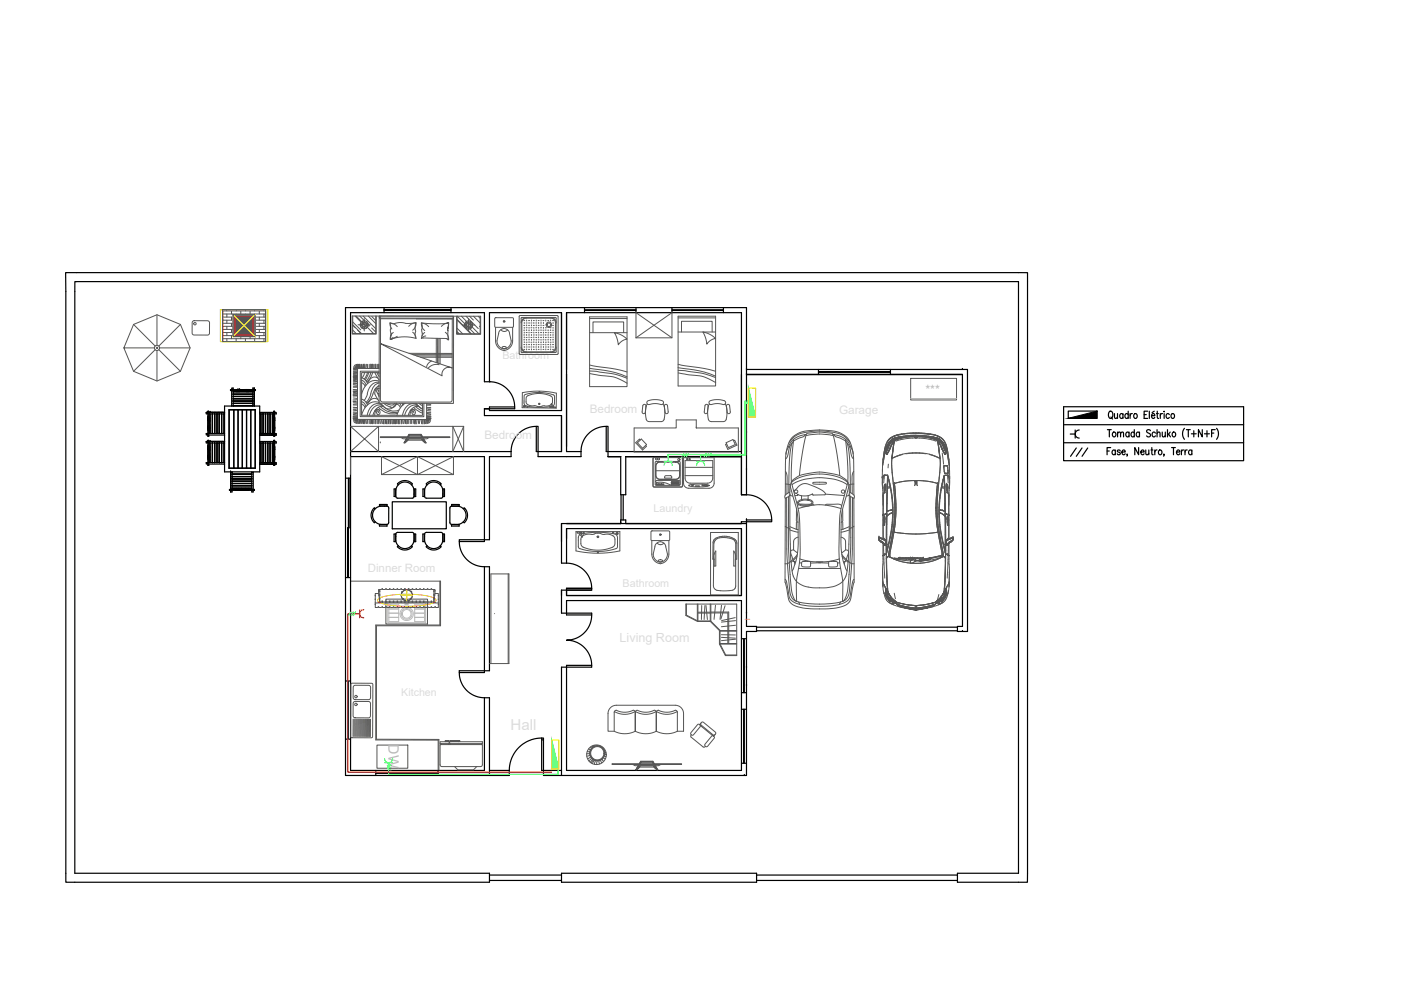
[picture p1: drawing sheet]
<svg xmlns="http://www.w3.org/2000/svg" width="297mm" height="210mm" viewBox="0 0 297 210" stroke-linecap="round" stroke-linejoin="round" font-family="sans-serif">
<defs><g id="words">
<text font-size="3" fill="#bababa" x="82.4" y="157.8" transform="rotate(90 82.4 157.8)">DW</text>
<text font-size="2.7" fill="#bababa" x="196.2" y="83.6">***</text>
<text font-size="2.5" fill="#dcdcdc" x="102.7" y="93.1">Bedroom</text>
<text font-size="2.3" fill="#dcdcdc" x="106.5" y="76.1">Bathroom</text>
</g></defs>
<!-- layer: Planta -->
<g fill="none" stroke="#000" stroke-width=".25">
<path d="M81.4 65.7h14.2h-14.2M81.4 65.8h14.2M81.4 65.2v1.1M95.6 65.2v1.1M103.8 66.3h15.2v20.7h-15.2v-.3h5.3a5.4 5.4 0 0 0-5.3-5.8zM120.1 79.4h.1M120.1 78.3h.1M120.1 78.8h.1M120.1 78.9h.1M120.1 66.3v29.4h3.1M120.1 66.3h37.1v38.6h1.1M120.1 66.3v12"/>
<path d="M120.1 79.4v15.3M123.9 65.7h10.9M123.9 65.8h10.9M123.9 65.2v1.1M134.8 65.2v1.1M142.5 65.7h10.9M142.5 65.8h10.9M142.5 65.2v1.1M153.4 65.2v1.1M158.3 79.4h.1M158.3 78.3h.1M158.3 78.3h46.8v55.6h-2.1v-1.1h1.1v-53.4h-45.8"/>
<path d="M173.5 78.8h15.3M173.5 78.9h15.3M173.5 78.3v1.1M188.8 78.3v1.1M204.1 78.3h.1M74.3 96.8h28.4v18h-5.3a5.3 5.3 0 0 0 5.3 5.4M74.3 95.7h34.1M102.7 86.7v1.4h16.3v7.6h-5.3v-5.3a5.3 5.3 0 0 0-5.3 5.3M103.9 80.9h-1.2v-14.6h-28.4v97.1h28.4v-15.5M108.4 95.7v1.1h-4.6v17.6h-6.4v.4M109.1 86.3h-5.3v.4h-1.1h1.1M113.7 90.4h.4v6.4h9.1v-1.1"/>
<path d="M123.2 95.7a5.3 5.3 0 0 1 5.3-5.3v5.3h28.7M128.5 90.4h.4v6.4h2.7v8.1h1.1v-8.1h24.5M158.3 95.7h.1M158.3 99.6h.1M158.3 91.7h.1M73.3 101.4h1M73.9 101.4v21.1M74 101.4v10.5h-.3v10.6M120.1 111h38.2M120.1 119.4a5.3 5.3 0 0 1 5.4 5.3h-5.4M120.1 119.4v-7.3h37.1v14.2h-37.1v-1.6M131.6 111h-12.6v8.4h1.1"/>
<path d="M131.7 104.9v5.3M132.1 104.9v5.3M158.3 110.2h.1M158.3 110.2v22.6h2.1v1.1h-2.1v30.5h-43.1v-7.9h-.4M158.3 104.9a5.3 5.3 0 0 1 5.3 5.3h-5.3M158.3 104.9v-39.7h-85v99.2h34.7v-1M163.6 110.2v.4h-6.4v.4h-24.5v-.8h-1.1v.8v-.4M73.3 122.5h1M102.7 120.2v22.4h-5.3a5.3 5.3 0 0 0 5.3 5.3M102.7 120.2h1.1v22h-6.4v.4M120.1 124.7h5.4v.4h-5.4M125.5 125.1h-6.5v4.9h6.5a5.4 5.4 0 0 1-5.4 5.7 5.4 5.4 0 0 1 5.3 5.8h-6.4v22.9"/>
<path d="M125.5 130.4h-5.4v-3.1h37.1v36.1h-37.1v-22.3h5.4M157.2 135.4h1.1M157.7 135.4v11.5M157.8 135.4v11.5M158.3 130h.1M160.4 133.7h42.6M160.4 133h42.6M204.1 133.9h.1M73.3 156.7h1M73.3 144.4h1M73.7 144.4v12.3M73.9 144.4v12.3"/>
<path d="M102.7 147.9h1.1v16.5M114.8 156.9h.4M157.2 150.4h1.1M157.2 146.9h1.1M157.7 150.4v11.4M157.8 150.4v11.4M158.3 145.3h.1M158.3 141.5h.1M79.7 164h13.2M79.7 163.8h13.2M79.7 163.4v1M92.9 163.4v1"/>
<path d="M103.8 163.4h4.2M108 163.4a6.9 6.9 0 0 1 6.8-6.9v6.9h4.2M157.2 161.8h1.1M157.8 164.4h.1M103.8 185.2v1.9M119 185.2v1.9M160.4 185.2v1.9M203 185.2v1.9"/>
</g>
<!-- layer: Moveis -->
<g fill="none" stroke="#545454" stroke-width=".21">
<path d="M26.3 73.8l2-5 5-2.1 5 2.1 2 5-2 4.9-5 2.1-5-2.1-2-4.9h6.4M28.3 68.8l4.6 4.6M32.9 74.1l-4.6 4.6M33.3 66.7v6.5M33.3 74.3v6.5M33.7 74.1l4.6 4.6M33.8 73.8h6.5M38.3 68.8l-4.6 4.6M40.9 68.1l.3-.1h2.8l.3 .1 .1 .3-.1 2.5-.2 .1h-3.2l-.2-.4v-2.2zM47.2 65.7h9.1v6.7h-9.1zM47.2 70.5h2.2M47.2 65.9h9.1"/>
<path d="M47.2 66.6h9.1M47.2 67.2h2.2M47.2 67.9h2.2M47.2 68.5h2.2M47.2 69.2h2.2M47.2 69.8h2.2M47.2 71.2h2.2M47.2 71.8h9.1M48.1 65.7v.2M48.1 66.6v.6M48.1 67.9v.6M48.1 69.2v.6"/>
<path d="M48.1 70.5v.7M48.1 71.8v.6M49.1 65.9v.7M49.1 67.2v.7M49.1 68.5v.7M49.1 69.8v.7M49.1 71.2v.6M49.4 66.7h4.7v4.7h-4.7zM50.1 65.7v.2M50.1 66.6v.1M50.1 71.8v.6M51.1 65.9v.7"/>
<path d="M51.1 71.4v.4M52 65.7v.2M52 66.6v.1M52 71.8v.6M53 65.9v.7M53 71.4v.4M54 65.7v.2M54 66.6v.1M54 71.8v.6M54.1 70.5h2.2M54.1 67.2h2.2M54.1 67.9h2.2"/>
<path d="M54.1 68.5h2.2M54.1 69.2h2.2M54.1 69.8h2.2M54.1 71.2h2.2M55 65.9v.7M55 67.2v.7M55 68.5v.7M55 69.8v.7M55 71.2v.6M56 65.7v.2M56 66.6v.6M56 67.9v.6"/>
<path d="M56 69.2v.6M56 70.5v.7M56 71.8v.6M74.8 68.9l1.8 1.8M74.8 68.9l.6 .6M74.8 68.2l1.7 1.8M74.8 70l.7 .7M74.8 67v3.7h4.9v-3.7M74.9 79.9l.8 .1h-.8h.8M74.9 79.4l.8 .1M74.9 79.6h.8M74.9 79.3h.8"/>
<path d="M74.9 78.5h.8M74.9 78.9l.8 .1M74.9 78.7h.8M74.9 79h.8M74.9 78.1l.8 .1M74.9 78.3l.8 .1M74.9 78l.8 .1M75 77.7l.7 .4M75.1 77.4l.5 .6M75.3 67l1.3 1.3M75.4 77.3l.3 .7M75.5 67l1.2 1.2"/>
<path d="M75.6 77.3l.1 .7v-.8l.1 .8M75.7 79.6l-.8 .1M75.7 79.8l-.8 .1h.8M75.7 79.1l-.8 .1M75.8 70l.8 .7M75.9 68.9h2.6M76 77.2l-.1 .8 .1-.8M76.1 77.2v.8v-.8M76.3 77.2l-.1 .8 .1-.8M76.3 67l1 1-.2 .4M76.4 69h.4M76.4 69.1h.4"/>
<path d="M76.4 68.6l.4 .2M76.5 68.5l.3 .2M76.5 77.2l-.1 .8M76.6 77.2v.8M76.8 68.1l.3 .7M76.9 68.1v.4M76.9 77.2v.8M77 68.5l.6 .6M77 69.3l-.4 .2M77 67l2.7 2.7M77.1 69.3l-.4 .2M77.1 78v-.8l.1 .8"/>
<path d="M77.2 77.2l.1 .9M77.2 67.5v2.7M77.3 69.3l-.2 .4M77.3 79l-.2 .7-.4 .4M77.3 69.3l-.1 .4M77.4 77.2v.9M77.4 68l-.2 .4M77.5 69.2l.1 .4M77.6 69.2l.1 .4M77.6 68.6h.4M77.6 77.2l-.1 .9M77.7 68.7h.4"/>
<path d="M77.7 69l.3 .3M77.7 68.9l.3 .3M77.8 68.2l-.4 .2M77.8 77.2l.1 .8v-.8M77.8 68.3l-.3 .2M77.9 69.4l1.3 1.3M77.9 79l-.7 1.4M77.9 68.7l.5 .4M78.1 67l1.6 1.6M78.2 79l-.8 1.5M78.3 77.2v.9M78.5 77.2v.9"/>
<path d="M78.6 79l-.5 1.2-.5 .6M78.6 77.2l.1 .9M78.8 77.2v.9M78.8 69.5l.9 .9M78.8 67.1l.9 .9M78.9 70.6l.1 .1M79 77.2v.9M79 79l-.4 1-.9 1M79.1 77.2v.9M79.3 77.3v.7M79.5 79l.9 1.6M79.6 77.2v.9"/>
<path d="M79.7 77.2v.9M79.8 67v3.8h-5.1v-3.8l27.2 .1v3.8h-5.1v-3.9M79.9 79l.5 .8M80 77.3v.8M80.2 77.2v.9M80.3 79l.1 .3M80.3 77.3v.8M80.4 79h-3.7v9l12.9 .1v-2.6M80.4 78.7h-4v9.6l13.5 .1v-2.9M80.4 78.1h-4.6v10.8h14.6l.1-3.4M80.4 67v18.5h15.7l.1-18.5M80.6 67h-.2v.4l.3 .2"/>
<path d="M80.6 67h15.5v.5l-15.5-.1zM80.6 72.8l15.3 5.2a1.5 1.5 0 0 0-1.6 .2 1.5 1.5 0 0 0-.6 1.5zM80.7 67.6v17.4l.4 .2 14.3 .1 .4-.2 .1-.3v-17.2M80.7 67.6h15.2M82.8 69.2l-.1-.7 .7 .2a4.1 4.1 0 0 1 2.6-.1l2.2-.2-.2 1.2 .1 2M82.9 69.4l-.2 2.6 .1-.8 .6-.7M84.2 69.3l-.7-.6-.8-.2 .1 .7 .3 .6M84.2 71.3l-1.5 .7 .4-.1 .2-.4M86.7 69.2l.6-.5 .9-.3-.2 1-.5 .6M86.7 74.9h9.2M87.5 70.4l.5 .6 .2 .8a8.8 8.8 0 0 0-5.5 .2M87.6 75.2h8.3"/>
<path d="M88.4 75.5h7.5M89.2 75.7l6.7 .1M90.1 70.5l-.6 .7-.2 .6 .3-.1 5.2 .1M90.3 71.2l-.4 .1-.5 .4M90.9 69.3l-.7-.6-.9-.2 .2 .6v2.1M91.5 76.6l-.7 .4-.3 .7M92.5 71.7v5.2M92.8 71.7v5.3M93.1 71.8l-.1 5.3M93.1 77.3a2.33 2.33 0 0 0-2.3 .7M93.3 71.8v5.3M93.6 69.2l.7-.5 .8-.3a17.8 17.8 0 0 1-5.8 .1l.2 1 .6 .6"/>
<path d="M94.4 70.4l.6 .9 .1 .7h-.1M95 70.1l.1 1.9-.4-.2M95.1 68.4l-.1 1.7-.1-.3zM96.2 67.3l-.3 .3M96.9 70.3l.5 .5M96.9 70.4l.3 .4M96.9 69.6l1.2 1.2M96.9 67v3.8h4.9v-3.7M96.9 67.7l3 3.1M96.9 67.9l2.9 2.9M97 67l1.5 1.6M97.8 67l1.1 1.2"/>
<path d="M98 68.9h2.7M98.6 69.3l.3-.3 .4 .4M98.6 68.7l.2 .2M98.7 68.3l.4 .2M98.8 67.1l2.6 2.6M98.8 68.2l.4 .3M98.9 68.9l-.4 .3M98.9 68.7l-.4 .1M99 68.7h-.5M99 69.2l-.1 .4M99.1 69.3l-.1 .4M99.2 68.1l.2 .3"/>
<path d="M99.2 69.4l.2 .4M99.2 68.5l.6 .5M99.3 68l.2 .5M99.3 69.4l.2 .4M99.4 67.6v2.6M99.5 69.3l.4 .3M99.6 67.1l.8 .8M99.6 69.3l.4 .2M99.6 69.7l1.1 1.1M99.7 68.1l-.1 .5M99.8 68.2l-.1 .4M100.1 69.3l1.4 1.5"/>
<path d="M100.1 68.5l-.3 .3M100.2 68.6l-.4 .3M100.2 69.1l-.5 .1M100.2 69l-.4 .1M100.4 67.1l1.4 1.4M101.4 67.1l.4 .4M101.6 69.2l.2 .1M105 67.4h3.7l.2 .2-.1 1.7-.2 .1h-3.6l-.1-.2zM105.1 69.4v2.9a1.82 1.82 0 0 0 1.8 2 1.82 1.82 0 0 0 1.8-2v-2.9M106 70.1a1.16 1.16 0 0 1 1.2-.4 1.16 1.16 0 0 1 .8 1l.4 1.6a1.53 1.53 0 0 1-1.5 1.7 1.53 1.53 0 0 1-1.5-1.7zM106.2 69.9a.9 .9 0 0 0 1.4 0M106.5 73.6a.5 .5 0 0 1 .8 .2 .49 .49 0 0 1-.8-.2z"/>
<path d="M106.8 68.1l.1 .1zM110.1 67h8.2v8.1h-8.2zM110.5 73.6a1.14 1.14 0 0 0 1.1 1.1M110.6 67.3h7.2v7.4h-7.2zM110.9 67.8l.7-.3h5.2a.98 .98 0 0 1 1 .9v5.2a.98 .98 0 0 1-1 1h-5.2a.98 .98 0 0 1-1-1v-5.2zM111 68h.3M111 69h.3M111 70h.3M111 71h.3M111 72h.3M111 73.1h.3M111 74.1h.3"/>
<path d="M111.2 68.4v.2M111.2 69.4v.2M111.2 70.4v.2M111.2 71.4v.2M111.2 72.4v.3M111.2 73.5v.2M111.6 73.6h.2M111.6 72.6h.2M111.6 71.5h.2M111.6 70.5h.2M111.6 69.5h.2M111.6 68.5h.2"/>
<path d="M111.6 67.3a1.14 1.14 0 0 0-1.1 1.1M111.7 67.9v.2M111.7 68.9v.2M111.7 69.9v.2M111.7 70.9v.2M111.7 71.9v.2M111.7 73v.2M111.7 74v.2M112.1 68h.2M112.1 69h.2M112.1 70h.2M112.1 71h.2"/>
<path d="M112.1 72h.2M112.1 73.1h.2M112.1 74.1h.2M112.2 68.4v.2M112.2 69.4v.2M112.2 70.4v.2M112.2 71.4v.2M112.2 72.4v.3M112.2 73.5v.2M112.6 73.6h.2M112.6 72.6h.2M112.6 71.5h.2"/>
<path d="M112.6 70.5h.2M112.6 69.5h.2M112.6 68.5h.2M112.7 67.9v.2M112.7 68.9v.2M112.7 69.9v.2M112.7 70.9v.2M112.7 71.9v.2M112.7 73v.2M112.7 74v.2M113.1 68h.2M113.1 69h.2"/>
<path d="M113.1 70h.2M113.1 71h.2M113.1 72h.2M113.1 73.1h.2M113.1 74.1h.2M113.2 68.4v.2M113.2 69.4v.2M113.2 70.4v.2M113.2 71.4v.2M113.2 72.4v.3M113.2 73.5v.2M113.6 73.6h.2"/>
<path d="M113.6 72.6h.2M113.6 71.5h.2M113.6 70.5h.2M113.6 69.5h.2M113.6 68.5h.2M113.7 67.9v.2M113.7 68.9v.2M113.7 69.9v.2M113.7 70.9v.2M113.7 71.9v.2M113.7 73v.2M113.7 74v.2"/>
<path d="M114.1 68h.2M114.1 69h.2M114.1 70h.2M114.1 71h.2M114.1 72h.2M114.1 73.1h.2M114.1 74.1h.2M114.2 68.4v.2M114.2 69.4v.2M114.2 70.4v.2M114.2 71.4v.2M114.2 72.4v.3"/>
<path d="M114.2 73.5v.2M114.6 73.6h.2M114.6 72.6h.2M114.6 71.5h.2M114.6 70.5h.2M114.6 69.5h.2M114.6 68.5h.2M114.7 67.9v.2M114.7 68.9v.2M114.7 69.9v.2M114.7 70.9v.2M114.7 71.9v.2"/>
<path d="M114.7 73v.2M114.7 74v.2M115.1 68h.2M115.1 69h.2M115.1 70h.2M115.1 71h.2M115.1 72h.2M115.1 73.1h.2M115.1 74.1h.2M115.2 68.4v.2M115.2 69.4v.2M115.2 70.4v.2"/>
<path d="M115.2 71.4v.2M115.2 72.4v.3M115.2 73.5v.2M115.6 73.6h.2M115.6 72.6h.2M115.6 71.5h.2M115.6 70.5h.2M115.6 69.5h.2M115.7 67.9v.2M115.7 69.9v.2M115.7 70.9v.2M115.7 71.9v.2"/>
<path d="M115.7 73v.2M115.7 74v.2M116.1 68h.2M116.1 70h.2M116.1 71h.2M116.1 72h.2M116.1 73.1h.2M116.1 74.1h.2M116.2 70.4v.2M116.2 71.4v.2M116.2 72.4v.3M116.2 73.5v.2"/>
<path d="M116.6 73.6h.3M116.6 72.6h.3M116.6 71.5h.3M116.6 70.5h.3M116.6 69.5h.3M116.8 67.9v.2M116.8 69.9v.2M116.8 70.9v.2M116.8 71.9v.2M116.8 73v.2M116.8 74v.2M116.8 67.3a1.14 1.14 0 0 1 1.1 1.1"/>
<path d="M117.1 68h.3M117.1 69h.3M117.1 70h.3M117.1 71h.3M117.1 72h.3M117.1 73.1h.3M117.1 74.1h.3M117.3 68.4v.2M117.3 69.4v.2M117.3 70.4v.2M117.3 71.4v.2M117.3 72.4v.3"/>
<path d="M117.3 73.5v.2M117.9 73.6a1.14 1.14 0 0 1-1.1 1.1M125 78.1a27.3 27.3 0 0 1 7.9 1.8M125 67.2h7.9v14.8h-7.9zM125 77.4l5.6 .9 2.3 .6M125 70.5h7.9M125 67.5h7.9M125 79.2l2.4 .4a9.1 9.1 0 0 1 5.6 1.7M125 78.7a23 23 0 0 1 7.9 1.5M125.7 70.5v-2.2h6.5v2.2M130.3 70.5l1.4 .5 1.2 .9-.9 .3-.9 .9-.4-1.6zM134.8 71.6l7.7-5.3v5.3z"/>
<path d="M134.8 71.6v-5.3l7.7 5.3M143.7 78a27.4 27.4 0 0 1 8 1.8M143.8 67h7.9v14.8h-7.9zM143.8 77.2l5.5 .9 2.4 .6M143.8 70.4h7.9M143.8 67.4h7.9M143.8 79.1l2.4 .4a9.1 9.1 0 0 1 5.5 1.6M143.8 78.5a23.4 23.4 0 0 1 7.9 1.5M144.5 70.4v-2.3h6.5v2.3M149.1 70.4l1.4 .5 1.2 .9-1.2 .5-.6 .7-.2-1.1zM74.3 96.8v3.8M74.9 82.7h.8"/>
<path d="M74.9 83h.8M74.9 88.6h.8l-.8 .1M74.9 88.2h.8M74.9 87.9l.8 .1M74.9 86.8h.7M74.9 87.4h.8M74.9 86.3l.8 .1M74.9 82.1h.8M74.9 81.9h.8M74.9 81.6l.8 .1M74.9 81.3h.8M74.9 80.7h.8"/>
<path d="M74.9 86.5h.8M74.9 85.4h.8M74.9 85.9h.8M74.9 84.4l.8 .1M74.9 85.1h.6M74.9 84h.8M74.9 83.2l.8 .1M74.9 83.5h.8M74.9 82.6l.8 .1M74.9 81h.8M74.9 80.2l.8 .1M74.9 80.4h.8"/>
<path d="M75 89.3l.7-.3-.1 .8M75.6 89l-.5 .6M75.6 85.1h-.7M75.6 87l-.7 .1M75.6 84.8h-.7M75.7 89l-.4 .7M75.7 88.9h-.8M75.7 88.9l-.8 .2M75.7 88.7l-.8 .1M75.7 87.6l-.8 .1M75.7 80.9l-.8 .1M75.7 88.5l-.8 .1"/>
<path d="M75.7 88.3h-.8M75.7 85.6l-.8 .1M75.7 83.9h-.8M75.7 83.6h-.8M75.7 82.9l-.8 .1M75.7 81.3l-.8 .1M75.7 80.4l-.8 .1M75.8 89l-.1 .8M75.9 89l.1 .8M76.1 89v.8M76.2 89v.8M76.4 89l.1 .8"/>
<path d="M76.6 89v.8M76.7 84.6l.6 .3 .6 1a1.48 1.48 0 0 1 2.2-1.2M76.7 85.2a1.26 1.26 0 0 1 .9 1M76.7 85.7l.4 .2 .3 .5M76.7 80.1l.6 .3 .6 .9a1.48 1.48 0 0 1 2.2-1.2M76.7 80.6a1.26 1.26 0 0 1 .9 1.1M76.7 81.2l.4 .2 .3 .5M76.8 89l.1 .8M77 89v.8l.2-.8M77.2 89v.8M77.3 89v.8M77.5 89l.1 .8"/>
<path d="M77.8 89.8l.1-.8v.8M77.9 83.5l-.7 1.4M78.3 89v.8M78.5 89v.8M78.7 89l-.1 .8M78.8 89v.8M79 89v.8M79.1 89v.8M79.3 89v.8M79.6 89v.8M79.7 89v.8M80 89v.8"/>
<path d="M80 83.3l.4 .8M80.2 86.4a4.2 4.2 0 0 0 4.1 1.2M80.2 81.8l.2 .2M80.2 83.4l.2 .4M80.2 89v.8M80.2 87.5v-.3h-.2l-.2 .3 .2 .3a.47 .47 0 0 0 .5-.6 .47 .47 0 0 0-.8-.1l-.2 .9M80.2 83v-.3a.36 .36 0 0 0-.3 .4 .36 .36 0 0 0 .5 .3M80.3 89v.8M80.4 85.3a2.69 2.69 0 0 0-3.5 2l-.2 .7M80.4 81.2a2.4 2.4 0 0 0-1.8 2.3l-.5 1.2-.5 .6M80.4 81.7a3.2 3.2 0 0 0-1.5 2.3l-.5 .9-.7 .6M80.4 82.4a.6 .6 0 0 0-1 .2"/>
<path d="M80.4 80.8a2.69 2.69 0 0 0-3.5 2l-.2 .7M80.4 82.4a.99 .99 0 0 0-1 .7 .99 .99 0 0 0 .4 1.1l.6 .9M80.4 81.1a2.38 2.38 0 0 0-2.5 2.4M80.4 87a.6 .6 0 0 0-1 .2M80.5 89l.1 .8M80.6 93.9h.1M80.6 92.6h14.8v.2h-14.8zM80.6 86.2a4 4 0 0 0 3.8 1.2M80.7 85.5h.1M80.7 85.5l.6 .6M80.8 89l-.1 .8M80.9 89l.1 .8"/>
<path d="M81.1 85.9a1.87 1.87 0 0 0-2.9 1.1l-.3 1M81.2 86a1.98 1.98 0 0 0-2.7 1.4l-.2 .6M81.2 86.1a2.91 2.91 0 0 0 3.4 .9M81.3 89l-.1 .8M81.3 86.2a2.02 2.02 0 0 0-2.2 1.8M81.4 85.5l.7 .5 .8 .3M81.4 89l-.1 .9M81.6 89v.9M81.7 89v.8M81.8 85.5l.8 .3a.88 .88 0 0 0 1.2-.3M82 89l-.1 .9M82.3 89l-.1 .9"/>
<path d="M82.4 89v.8M82.5 89v.9M82.8 89v.9M82.9 89v.8M83.3 89l-.1 .9M83.4 89v.8M83.6 89l-.1 .9M83.7 89v.8M83.9 89v.9M84 89l-.1 .8M84 89v.8M84 85.7a1.01 1.01 0 0 1 .9 .8"/>
<path d="M84 85.5a1.62 1.62 0 0 1-2.8 .6M84.1 85.5l-.6 .8M84.1 85.5a1.01 1.01 0 0 1-1.5 .7M84.2 89v.8M84.5 89v.9M84.6 89v.8M84.7 85.5l.4 .7M84.8 89l-.1 .9M85.1 89v.9M85.2 89v.8M85.2 85.5l.2 .4 .1-.4M85.4 89l.1 .8"/>
<path d="M85.8 89l-.2 .8M85.9 85.5l-1 1-.7 1.6M86 89v.8M86.2 93l-.5 .9 1-.9h2.6l1 .9h-.2l-.6-.6h-3l-.6 .6h-.2zM86.3 89l-.1 .9M86.3 93l-.2 .5M86.4 89v.8M86.4 93l-.3 .4M86.4 92.6l.3-.5h2.6l.3 .5M86.5 92.6l.2-.5h2.6l.2 .5M86.5 93l-.7 .8M86.7 89v.8"/>
<path d="M86.7 92.1h.1M86.8 92.2v.1M86.9 87.2a.59 .59 0 0 1 1-.2 .59 .59 0 0 1-.2 .9l-.3-.2v-.5h.3v.3M87 89v.8M87.3 89v.8M87.6 89v.8M87.7 86.4l.7 .6 1.2 .6M87.9 87a.83 .83 0 0 0-1 1.1M87.9 89v.9M88.1 89l-.1 .9M88.1 86.2l1.5 1M88.2 85.5h.1"/>
<path d="M88.2 85.5l.7 .8 .7 .4M88.4 89l-.1 .9M88.5 96.8v3.8M88.6 85.9a1.87 1.87 0 0 0-2.9 1.1l-.4 1.1M88.7 86.1a1.98 1.98 0 0 0-2.7 1.3l-.2 .7M88.7 89l.1 .8M88.7 86.1l.9 .7M88.8 85.5l.8 .5M88.8 86.2a2.02 2.02 0 0 0-2.2 1.9M89 89l-.1 .8M89.2 92.2v.1M89.3 85.5l.3 .2"/>
<path d="M89.3 92.1h.1M89.3 89l.1 .8M89.4 92.6l-.2-.3h-2.4l-.2 .3 .2-.4h2.4l.2 .4M89.4 93l.8 .8M89.6 89l-.1 .9M89.7 89v.9M89.8 93l.5 .9-.5-.9M89.8 93.4l-.2-.4 .3 .5M90 89v.9M90.1 89v.8M90.3 89l-.1 .8M90.5 85.9h.8"/>
<path d="M90.5 88.6h.9M90.5 88.7l.8 .1M90.5 88.7h.9M90.5 89l.8 .4M90.5 88.2h.8M90.5 88.3h.9M90.5 86.5h.8M90.5 85.7l.8 .1M90.5 87.7l.8 .1M90.5 87.4h.8M90.6 89l.3 .8M90.6 87.1h.7"/>
<path d="M90.7 89.8l-.2-.8v.8M90.7 89.1l.4 .5M90.7 86.8h.6M91.1 92.8l-.6 .2h-4.9l-.7-.2M91.3 88.7h-.8h.8M91.3 88.9l-.8 .1 .8 .1M91.3 87.9l-.8 .1M91.3 86.4l-.8 .1M96 90.4v5.3l2.3-5.3v5.3zM98.3 90.4h-24l6 5.3v-5.3l-6 5.3M110.8 83.3a17.3 17.3 0 0 1 7.2 .1l-.1 3.1-7.2-.1zM114.3 85.6l.1 .1z"/>
<path d="M116.7 86.1l-.1 .3zM116.9 85.7h.1M116.9 85.7l.3 .7h.2v-.2M116.9 86.3l.1 .1zM117 85.7l.4 .5M117 85.7l.1-.4v-.9a3.6 3.6 0 0 0-3.2-1l-1 .2-1.1 .4-.2 .3-.1 .9a1.4 1.4 0 0 0 1.9 .8 2.5 2.5 0 0 0 2 0l.6 .1 .9-.3M117.1 86.1l-.3 .1M117.3 86l.3-.5v-1.6a7.2 7.2 0 0 0-5-.5l-1.2 .2-.3 .3v1.5l.2 .5a10.9 10.9 0 0 0 5.3 .3M117.4 86.2l-.2 .1M117.6 86.3l.1 .1zM134.4 90.7h9v-1.7h4.2v1.7h8.9v5.1h-22.1zM135.1 93.9l.9-.8 1.1 1.2-.9 .7z"/>
<path d="M135.8 93.3l-.2-.2-.8 .8 1.4 1.5 .9-.8-.2-.2M136.4 85.8a.34 .34 0 0 1 .4 0 .34 .34 0 0 1 .2 .3l-.2 1.3a.34 .34 0 0 1-.4 .3 .34 .34 0 0 1-.3-.4zM137.3 85.7a3.9 3.9 0 0 0 0 3.6h3.2a3.7 3.7 0 0 0 .3-3.2M137.3 85a4.1 4.1 0 0 1 3.3 .1 .43 .43 0 0 1 0 .5 .43 .43 0 0 1-.5 .2 4.9 4.9 0 0 0-2.7 0l-.2-.3zM138.5 97h6.2v6.2h-6.2zM138.5 97.1h6.1v6.1h-6.1zM139 97.9h5.2v4.9h-5.2zM139 99.8h5.1M139.2 98.3l.7-.4h3.4l.5 .2 .3 .7v2l-.1 .5-.7 .3h-3.4l-.6-.1-.3-.7v-2zM139.3 98.3l.6-.3h3.4l.5 .2 .3 .6v2l-.2 .5-.6 .3h-3.4l-.5-.2-.3-.6v-2zM140.5 85.7l.3 .4M141 85.8l.3-.1 .2 .2 .2 1.4a.34 .34 0 0 1-.3 .4 .34 .34 0 0 1-.4-.3l-.1-1.3z"/>
<path d="M144.9 97h6.5v5.4a1.08 1.08 0 0 1-1.1 1.1h-4.3a1.08 1.08 0 0 1-1.1-1.1zM145.3 97.7h5.8v3.7a1.08 1.08 0 0 1-1.1 1h-3.7a1.07 1.07 0 0 1-1-1zM145.3 99.1h5.8M147.6 90.7h.1M149.5 85.8a.35 .35 0 0 1 .4 0 .35 .35 0 0 1 .2 .3l-.1 1.3a.34 .34 0 0 1-.4 .3 .34 .34 0 0 1-.3-.4zM150.4 85.1a3.8 3.8 0 0 1 3.4 0 .42 .42 0 0 1 0 .5 .42 .42 0 0 1-.5 .2 4.9 4.9 0 0 0-2.7 0l-.3-.3zM150.4 85.7l-.2 .4M153.7 85.7a4.1 4.1 0 0 1 .1 3.5l-.4 .2-2.9-.1a3.7 3.7 0 0 1-.3-3.2M154 93.9l1.4-.7 .5 1.1-1.5 .6zM154.1 85.8l.3-.1 .3 .2 .1 1.4a.34 .34 0 0 1-.3 .4 .34 .34 0 0 1-.3-.3l-.2-1.3zM155.5 93.4l.3-.1 .4 1.1-1.9 .9-.5-1.1 .3-.1M166.5 100a2.92 2.92 0 0 1 .4 2.3l-.1 2.4"/>
<path d="M166.6 96.3l.1-.3a4.6 4.6 0 0 1 2.7-4.2 16.6 16.6 0 0 1 8.1-.2 4.4 4.4 0 0 1 3.3 4.1l.1 .3a60.3 60.3 0 0 1 .1 9M166.6 96.3l-.1 8.7M166.6 96.3a4.6 4.6 0 0 1 4.3-4.2l-.9 4.4-.5 4.3M167.3 93.8l1.1-1.2a10.5 10.5 0 0 1 7.2-1.1 6.2 6.2 0 0 1 3.4 1l1.2 1.3M167.4 94.7l-.1 .3a3.7 3.7 0 0 1-.6 2.2l-.1 .1M168 93.9a19.7 19.7 0 0 0-.7 6.6l-.1 4 .2-.1a3.1 3.1 0 0 1 2.6-3.7 12 12 0 0 1 8.5 .4 2.72 2.72 0 0 1 1.6 3.2l.2 .2a50.4 50.4 0 0 0-.5-10l-.2-.6M168.2 93.2l-.4 5.8v3.3M170.6 92.2a1 1 0 0 1-1.1 .7 3.4 3.4 0 0 0-2.1 1.8l-.3 .1M170.9 92.3a15.1 15.1 0 0 1 5.7 0M170.9 92.1l.1-.1a9.5 9.5 0 0 1 5.6 0v.1M176.6 92.1l.9 4.4 .5 4.3M176.6 92.1a4.5 4.5 0 0 1 4.2 3.8l.1 .4"/>
<path d="M176.9 92.2l.2 .3a4.2 4.2 0 0 1 3.1 2.3h.2M179.3 93.2l.4 5.8v3.3M180.1 94.7l.1 .3a3.7 3.7 0 0 0 .6 2.2l.2 .1M181 100a2.92 2.92 0 0 0-.3 2.3v2.4M187.1 99.9v1.4M187.1 99.9h.1M187.1 98.7v1.2M187.1 98.7h.1M187.1 98.6v.1M187.2 98.4l-.1 .3M187.2 97.6h.1M187.2 97.6l-.1 1.1"/>
<path d="M187.6 95.3l-.4 2.3zM187.6 95.3l-.4 2.3M187.7 95.7l-.6 2.9M187.7 95.7l-.6 3M187.7 94.8l-.1 .5M187.8 95.4l-.1 .3M187.9 96l.1 .3M187.9 96v.1M187.9 95.6h.1M187.9 96.1h.1M187.9 95.6v.5M187.9 96.1l.1 .2"/>
<path d="M187.9 95.6v.3M187.9 96.1v.1M187.9 96.2h.1M187.9 96.2l.1 .1M187.9 94.9h.1M187.9 95.2l.1 1.1M187.9 95.6v.4M187.9 95.2v.4M187.9 95.2h.1M188 95.5v.7M188 94.8l-.1 .1M188 96.3h.1"/>
<path d="M188 95.2l-.1 .4M188 94.7l-.2 .7M188 94.9l-.1 .3M188 96.2h.1M188.1 96.3h-.1M188.1 94.7l-.1 .1M188.1 94.7l-.3 .7M188.1 94.7l-.1 .2M188.1 95.2v.3M188.1 94.6h.1M188.1 93.7l-.5 1.6M188.1 96.2v.1"/>
<path d="M188.1 96.2h.1M188.1 94.6l-.1 .3M188.1 94.6l-.1 .1M188.1 96.2l.1-.1-.1 .1M188.1 94.6l-.1 .6M188.1 95.1l.1 .2M188.2 94.8l-.1 .4M188.2 94.9l-.1 .2M188.2 94.4l.2-.5-.3 .7M188.2 95l-.1 .1M188.2 95h-.1M188.2 96.1l-.1 .2"/>
<path d="M188.2 95.3l-.1 .2M188.2 95l.1 .1M188.2 94.4l-.1 .2M188.2 96.1l-.1 .1M188.2 94.6v.2M188.2 94.8h.1M188.2 94.9v-.1v.2M188.2 94.4l-.2 1.1M188.3 94.8l-.1 .2M188.3 94.8v.1M188.3 94.6l-.1 .2zM188.3 95.1l-.1 .2"/>
<path d="M188.3 94.6h-.1M188.3 94.8h.1M188.3 94.7l-.2 .4M188.3 94.4l-.1 .2M188.3 94.6l-.1 .3M188.3 93.4l-.4 .7-.3 1.1M188.3 94.7h.1M188.3 94.7v.1M188.3 94.6v.1M188.3 94.6h.1M188.3 94.5v.1M188.3 94.4h.1"/>
<path d="M188.3 98.4v.8M188.4 94.4l-.1 .2M188.4 94.4h-.1M188.4 95.7l-.1 .1M188.4 94.3l-.1 .1M188.4 95.7l-.2 .4M188.4 94.5h.1M188.4 93.9l-.2 .5M188.4 94.5l-.1 .2M188.4 94.5l.1 .1M188.4 94.7l-.1 .4M188.4 94v.2"/>
<path d="M188.4 94h.1M188.4 94.2v.2M188.4 94l-.1 .4M188.4 94.2h.1M188.5 94.1l-.1 .1M188.5 94.3l-.1 .2M188.5 94.3v.1M188.5 94.3l.1 .1M188.5 95.5l-.1 .2M188.5 94l-.1 .2M188.5 94h.1M188.6 93.8h.1"/>
<path d="M188.6 93.8l-.1 .2M188.6 93.8l-.2 .2M188.6 94.4l-.2 .3M188.6 93.7l-.2 .2M188.6 94.1l-.1 .1M188.6 94.1l-.1 .2M188.6 94.1l.1 .1M188.6 93.9l-.1 .1M188.6 93.9h.1M188.6 95.3l-.2 .4M188.7 93.7l-.1 .2M188.7 94h.1"/>
<path d="M188.7 94l-.1 .1M188.7 93.7h.1M188.8 93.7l-.3 .3M188.8 94l-.2 .4M188.8 94.9l-.3 .6M188.8 93.5l-.6 .9M188.8 94l-.5 1.2M188.8 94.9l-.2 .4M188.8 93.8l-.1 .2M188.8 93.8h.1M188.8 93.5l-.1 .2M188.8 93.5h.1"/>
<path d="M188.8 94.8l-.2 .5M188.9 93.5l-.4 .5-.3 .9M188.9 93.6l-.2 .1M188.9 93.5h.1M188.9 93.5l-.1 .2M189 93.6l-.7 1M189 93.6v.1M189 93.3l-.6 .6M189 93.6l-.2 .2M189 93.6l.1 .1M189 93.3l-.4 .4M189 93.4l-.2 .1"/>
<path d="M189 93.4h.1M189 93.3l-.2 .2M189 93.4l-.1 .1M189.1 93.7l-.3 .3M189.1 97.2l.2-1.6a18 18 0 0 0-.1 5.2l.1 .5M189.1 93.5h.1M189.1 97.1l.1 .1M189.1 93.5l-.1 .1M189.2 97.1l-.1 .1M189.2 97.2h-.1M189.2 93.2l-.2 .2M189.2 93.2h.1"/>
<path d="M189.2 93.3l-.2 .1M189.2 93.5l-.1 .2M189.2 93.2v.1M189.2 94l-.7 1.5M189.2 94l-.4 .9M189.3 93.3h.1M189.3 92.6l-.6 .4-.6 .7M189.3 92.7l-.8 .5-.4 .6M189.3 93.1l.7-.3zM189.3 93.1l-.3 .2M189.3 93.1l-.7 .6M189.3 93.3l-.2 .2"/>
<path d="M189.3 93.3l.1 .1M189.3 95.6l-.1 1.5M189.3 93.1l-.1 .1M189.3 93.1h.1M189.4 93.4l-.2 .1M189.4 93.2h-.2M189.4 93.1v.1M189.4 94.8h.1M189.4 93.2l-.5 .3M189.4 93.2h.1M189.4 93.2l-.6 .6-.5 .9M189.4 93.2l-.1 .1"/>
<path d="M189.4 93.7v.1M189.4 93.8v.2M189.4 93.2l-.4 .4M189.5 93.2v.1M189.5 94.3l-.2 1.3M189.5 94.3l-.3 2.8M189.5 93.6l-.2 .4M189.5 93.9v.2a19.9 19.9 0 0 0-.2 7.2M189.5 93.3l-.1 .1M189.5 93.6l-.3 .4M189.5 93.1h-.1M189.5 93l-.2 .1"/>
<path d="M189.5 93h.1M189.5 93.5v.1M189.5 93l.1 .1M189.6 93.8l-.1 .5M189.6 93.1l-.2 .1M189.6 93.7v.1M189.6 92.9l-.3 .2M189.6 93.1h.1M189.6 93.1l-.1 .1M189.6 93l-.7 .5M189.6 92.4l-.6 .3-.7 .7M189.6 92.4l-.7 .4-.6 .6"/>
<path d="M189.6 93.5l-.1 .4M189.7 93.5l-.1 .3M189.7 93.1l-.2 .2M189.7 93.4l-.5 .6M189.7 93.4v.1M189.7 93l-.3 .2M189.7 93.4l-.2 .5M189.7 93.4h.1M189.7 93h-.2M189.7 93h.1M189.7 93.4l-.1 .1M189.7 93.4l-.2 .2"/>
<path d="M189.7 93l-.1 .1M189.7 93.3v.1M189.7 92.9l-.2 .1M189.7 92.9v.1M189.8 93.3h.1M189.8 93.3l-.1 .1M189.8 93l-.2 .1M189.8 93l-.1 .1M189.9 92.9l-.2 .1M189.9 92.9h.1M189.9 93.2l-.2 .2M189.9 93.2l-.1 .1"/>
<path d="M189.9 92.9l.4-.2-.7 .3M189.9 92.9v.1M189.9 93.5a13.8 13.8 0 0 1 8.6 0M189.9 92.9l.1 .1M189.9 92.9h-.2M190 93h-.2M190 92.8l-.7 .3M190 92.8l-.4 .1M190.1 92.8l-.2 .1M190.1 93.1h.1M190.1 93l-.2 .2M190.1 92.9h-.2"/>
<path d="M190.1 92.9h.1M190.2 92.8l-.3 .1M190.2 92.8h-.1M190.2 92.8l-.2 .1M190.3 92.8l-.2 .1M190.3 92.8h-.2M190.5 92.9l-.4 .1M190.5 92.7l-.5 .1M190.5 92.2l-1.2 .4M190.5 93l-.7 .3M190.5 92.2l-1.2 .5M190.6 92.7l-.6 .3"/>
<path d="M190.6 92.7l-.4 .1M190.6 92.7l-.3 .1M190.7 92.7h-.2M191 92.6l-.2 .1M191 92.6l-.5 .1M191 92.9h.1M191 92.9a16.4 16.4 0 0 1 6.4 0M191 92.9l-.5 .1M191 92.6h.1M191.1 92.6l-1 .4M191.1 92.6h.1M191.2 92l-1.6 .4"/>
<path d="M191.2 92.6l-.7 .1M191.2 92.6h.1M191.2 92.6a3.4 3.4 0 0 0-2.7 2.7l-.4 .9M191.4 96.4l-2.2 .8M191.5 92.5l-.3 .1M192.1 96.2l2.1-.1 2.1 .1M193.1 80.2h9.7v4.6h-9.7zM193.6 91.9a10.6 10.6 0 0 1 6.1 1.1l.6 .7M193.6 91.8l-2.4 .2M193.6 91.8h1.2M193.9 92.7v.1M193.9 92.7h.1"/>
<path d="M193.9 92.8h.4M194 92.7h.1M194 92.8h.1M194 92.7h-.1M194 92.7h.2M194 92.6l-.1 .1M194 92.6h.1M194.1 92.6h-.1M194.2 92.7h.1M194.2 92.8h.1M194.2 92.6a8.9 8.9 0 0 1 4.5 .8M194.2 92.6a8.8 8.8 0 0 0-4.5 .8l.8-.4"/>
<path d="M194.2 92.3l2.7 .2M194.2 92.4l2.7 .1M194.2 92.4l2.1 .1 1.1 .3M194.2 92.6a9 9 0 0 1 4.5 .8M194.2 92.3l-2.7 .2M194.2 92.4l-2.7 .1M194.2 92.4l-2.1 .1-1.1 .4M194.2 92.6a9 9 0 0 0-4.5 .8M194.2 92.6h.1M194.2 92.3h.1M194.2 92.7v.1M194.2 92.3h-1.2"/>
<path d="M194.3 92.6h.1M194.4 92.7h.1M194.4 92.6v.1M194.4 92.6l-.4 .1M194.4 92.8h-.1M194.4 92.7h-.2M194.4 92.7h-.2h.2M194.4 92.8h.1M194.5 92.7h.1M194.5 92.7l-.1 .1M194.5 92.7l-.2 .1M194.8 91.8l2.4 .2"/>
<path d="M196.9 92.5l.7 .2M196.9 92.5h.2M196.9 92.5l1 .2M197 96.4l2.2 .8M197.2 92.6h.1M197.2 92l1.6 .4M197.2 92.1l-3-.2-3.7 .3M197.2 92l1.2 .3M197.2 92.6l.9 .3M197.3 92.6l.6 .1M197.3 92.6l1.2 .6M197.4 92.6h.1"/>
<path d="M197.4 92.8l.5 .2M197.4 92.9l.5 .1M197.4 92.6a3.4 3.4 0 0 1 2.5 2.7l.4 .9M197.4 92.6l.5 .1M197.7 92.7h.2M197.8 92.7l.6 .3M197.8 92.7l.6 .1M197.8 92.7l.3 .1M197.9 92.7l.5 .1M197.9 93l.4 .2M198 92.8h.2M198.1 92.8h.1"/>
<path d="M198.1 92.8h.2M198.2 92.8l.1 .1M198.2 92.8l.2 .1M198.2 92.8l-.1-.1 .7 .3 .8 .5M198.2 92.8l.3 .1M198.2 92.8h.1M198.3 93.1l.4 .3M198.3 92.9h.2M198.3 92.9h-.1M198.3 93.2l.4 .2M198.3 93.1h.1M198.3 92.8l.2 .1"/>
<path d="M198.3 93.1l.2 .1M198.4 92.8l1 .5M198.4 93h.2M198.4 92.8l.7 .3M198.4 92.8l.4 .1M198.5 92.9h.2M198.5 92.9h.1M198.5 92.9v.1M198.5 92.9l.2 .1M198.5 92.9l-.1 .1M198.5 92.9l.5 .3M198.5 93.2l.1 .1"/>
<path d="M198.5 93.2l.2 .2M198.6 93l.2 .1M198.6 93l.1 .1M198.6 93.3h.1M198.6 93.3l.1 .1M198.7 93.3v.1M198.7 93l.1 .1M198.7 92.9l.2 .1M198.7 92.9v.1M198.7 93h.1M198.7 93h.2M198.7 93.4h.1"/>
<path d="M198.7 93.4l.1 .3M198.7 93.4l.2 .2M198.7 93.4l.2 .5M198.7 93.5l.2 .3M198.7 93.4l.5 .6M198.7 93.1l.2 .2M198.8 92.4l.7 .3 .6 .7M198.8 92.4l.7 .4 .6 .6M198.8 93.1h.1M198.8 93.1l.1 .2M198.8 93.1h-.1M198.8 93.7l.1 .1"/>
<path d="M198.8 92.9l.6 .4M198.8 92.9l.3 .2M198.8 93.1l.2 .1M198.8 93.7l.1 .2M198.9 93.8v.5M198.9 93.5v.1M198.9 93.8v.1M198.9 93.1h.1M198.9 93.9v.4M198.9 93l.2 .1M198.9 93l-.1 .1M198.9 93.6l.3 .4"/>
<path d="M198.9 93.9v.2a20.2 20.2 0 0 1 .2 7.2M198.9 93.3l.2 .1M198.9 94.3l.2 1.3M199 93.2l.9 .9 .3 .8M199 93.2h.1M199 93.2l.7 .8 .4 .7M199 93.2l.1 .1M199 93.7v.1M199 94.8h.1M199 93.2l.5 .3M199 93.2h.2M199 93.1v.1"/>
<path d="M199.1 93.4l.2 .3M199.1 93.1l.1 .1M199.1 95.6l.2 1.6a11.7 11.7 0 0 0-10.2 0M199.1 95.6l.1 1.6M199.1 93.3l.2 .2M199.1 93.3h.1M199.1 93.3v.1M199.1 93.1h.1M199.1 93.1l.7 .6M199.1 93.1l.3 .2M199.1 93.3l.1 .1M199.2 94l.8 1.7"/>
<path d="M199.2 94l.2 .4M199.2 93.2v.1M199.2 93.3l.2 .1M199.2 93.2l.2 .2M199.2 93.2h.1M199.2 97.2l-.1-1.6a17.4 17.4 0 0 1 .1 5.2l-.1 .5M199.3 93.5h.1M199.3 93.5l.1 .1M199.3 93.5h-.1M199.3 93.7l.3 .3M199.3 93.4h.1M199.4 93.4l.1 .1"/>
<path d="M199.4 93.3l.2 .2M199.4 94.4l.4 .9M199.4 93.3l.4 .4M199.4 94.4l.6 1.3M199.4 93.4l.2 .1M199.4 93.4h.1M199.4 93.6l.1 .1M199.4 93.6l.2 .2M199.4 93.6l-.1 .1M199.4 93.3h.1M199.4 93.3l.6 .6M199.5 93.5l.1 .2"/>
<path d="M199.5 93.5h.1M199.5 93.6l.2 .1M199.6 93.5l.3 .5M199.6 93.5l.1 .2M199.6 93.8l.1 .2M199.6 93.8h.1M199.6 93.8h-.1M199.6 93.5h-.1M199.6 93.5l.6 .9M199.6 94l.6 1.2M199.6 94l.2 .4M199.6 93.7l.3 .3"/>
<path d="M199.6 93.7h.1M199.6 95l.2 .3M199.7 93.7l.1 .2M199.7 94h.1M199.7 94l.1 .1M199.7 94h-.1M199.8 96l.3 2.4M199.8 93.9h.1M199.8 95.3l.2 .4M199.8 93.9l.1 .1M199.8 94.1l.1 .1M199.8 94.1l.1 .2"/>
<path d="M199.8 94.1l-.1 .1M199.8 93.8h.1M199.8 94.4l.2 .3M199.8 93.8l.1 .2M199.8 93.7l.2 .2M199.8 93.8l.2 .2M199.9 94l.1 .2M199.9 94h.1M199.9 94.1l.1 .1M199.9 94.3l.1 .2M199.9 94.3l-.1 .1M199.9 94l.4 1.1-.1-.2"/>
<path d="M200 94v.2M200 94h.1M200 94l.1 .4M200 94.3h-.1M200 94.3v.1M200 93.9l.3 .7M200 94.2v.2M200 94.2h.1M200 94.7l.1 .4M200 95.7l.2 .4M200 93.9l.2 .5M200 94.5h.1"/>
<path d="M200 94.3l.1 .1M200 94.5l.1 .2M200 94.5l-.1 .1M200 95.7l.1 .1M200 95.7l.3 .5M200 94.4l.1 .2M200 94.4h.1M200.1 94.5v.1M200.1 94.7v.1M200.1 94.7h.1M200.1 94.7h-.1M200.1 94.4h.1"/>
<path d="M200.1 98.9l.1 1M200.1 98.8h.1M200.1 94.6v.1M200.1 93.4l.4 .7 .3 1.1M200.1 94.6h.1M200.1 94.7v-.1l.1 .2M200.1 98.8v.1M200.1 94.4l.1 .2M200.1 94.8h.1M200.1 95.1l.1 .2M200.1 94.7l.1 .1M200.1 94.7l.2 .4"/>
<path d="M200.2 94.8v.2M200.2 94.8l-.1 .1M200.2 94.4v.2M200.2 94.9v.1M200.2 94.6v.2M200.2 94.8h.1M200.2 99.9l.1 .4M200.2 95.3l.1 .2M200.2 95l.1 .1M200.2 95l-.1 .1M200.2 94.4l.1 .2M200.2 96.1l.1 .1"/>
<path d="M200.2 96.1l.1 .2M200.2 94.4l.2 .3M200.2 95h.1M200.2 94.6l.2 .9M200.2 94.8l.1 .4M200.3 95.1l-.1 .2M200.3 94.6l.2 1M200.3 96.2l-.1-.1 .1 .1M200.3 96.2l.1 .1M200.3 93.8l.5 1.5M200.3 96.2v.1M200.3 94.6l.1 .3"/>
<path d="M200.3 94.6h.1M200.3 98.8l-.2 .1M200.3 93.7l.5 1.6M200.3 96.2h.1M200.3 98.7l-.2 .1M200.3 95.2v-.1v.4M200.3 95.2v.3M200.3 96.3h.1M200.4 96.3h.1M200.4 94.9l.1 .3M200.4 94.7h.1M200.4 94.7l.3 .7"/>
<path d="M200.4 94.8l-.1-.2 .1 .3M200.4 94.8l.3 .6M200.4 95.5v.7M200.4 94.8l.1 .1M200.5 95.2v.4M200.5 96.2h.1M200.5 95.6l-.1 .6M200.5 96.2l-.1 .1M200.5 95.2v.7M200.5 94.9h.1M200.5 95.6h.1M200.5 95.6v.4"/>
<path d="M200.5 95.6v.3M200.5 96l-.1 .3M200.5 95.9v.1M200.5 96v.2M200.5 95.9l-.1 .4M200.6 98.7l.3 .1M200.6 98.7l-.5 .1M200.6 98.7l-.3 .1M200.7 95.4v.3M200.7 98.7h.1M200.7 95.7l.6 3M200.7 95.7l.6 2.9"/>
<path d="M200.8 98.7h.1M200.8 95.2l.4 2.4zM200.8 98.7l.1 .1M200.9 98.8l.1 .9M201 99.7v.2v-.2M201.1 97.3l.1 .3M201.2 97.6l.1 1.1M201.2 97.6h.1M201.2 98.4l.1 .3M201.3 98.7h.1M201.3 98.6v.1M201.3 98.7v1"/>
<path d="M201.3 99.7v.1M201.3 99.7v.2M201.3 99.9v1.2M201.3 99.9h.1M80.9 100.6v-3.8l7.6 3.8 7.6-3.8v3.8M80.9 100.6l7.6-3.8 7.6 3.8M80.9 100.6h15.2M122.1 112.7h9.3v4.1a22 22 0 0 1-9.3 0zM123.1 113l-.1 .1-.2 .1M123.4 113.8l.1-.1zM123.5 113.7a3 3 0 0 1 2.3-.4 2.37 2.37 0 0 1 2.1 0 1.81 1.81 0 0 1 2.5 1l-.1 1.3a5 5 0 0 1-3.8 1 4.6 4.6 0 0 1-3.3-1v-1.3l.2-.5M123.5 113.7l-.4-.7a.19 .19 0 0 0-.3-.1 .19 .19 0 0 0 0 .3l.6 .6"/>
<path d="M123.6 113.1l-.4 .1M123.7 112.9h.2l-.2 .4zM123.8 113.1a15.6 15.6 0 0 1 6.8 .3l.3 .6-.1 2.2a11.4 11.4 0 0 1-8.1 0l-.1-2.2 .3-.7M138.1 112.6h3.7l.2 .2v1.7l-.2 .1h-3.6l-.2-.2zM138.2 114.6v2.9a1.82 1.82 0 0 0 1.8 2 1.82 1.82 0 0 0 1.8-2v-2.9M139.1 101.9h4.8l.2 .1v.7l-.1 .1h-1.9a5.4 5.4 0 0 0-3-.6zM139.1 115.3a1.16 1.16 0 0 1 1.2-.4 1.16 1.16 0 0 1 .9 1l.3 1.6a1.53 1.53 0 0 1-1.5 1.7 1.53 1.53 0 0 1-1.5-1.7zM139.1 102.6h.5v.2h-.5zM139.3 115.2a.92 .92 0 0 0 1.5 0M139.6 118.8a.51 .51 0 0 1 .8 .2 .51 .51 0 0 1-.8-.2zM139.7 102.6h.5v.2h-.5zM140 113.3v.1z"/>
<path d="M140.3 102.6h.5v.2h-.5zM141 100.9h1.3l.1 .5h-1.5zM142.4 102.2h.2l-.1 .5zM142.8 102.2h.2l-.1 .5zM143.2 102.2h.2l-.1 .5zM143.6 102.2h.3l-.2 .5zM145.3 100.8h5.8M146 102.9a8.1 8.1 0 0 1 4.4 0 8.1 8.1 0 0 1-4.4 0zM147.1 102.8h.1M147.5 103l.1 .1zM147.7 103l.1 .1zM147.9 103l.1 .1z"/>
<path d="M148.2 103v.1zM148.9 102.8h.6v.2h-.6zM149.9 102.9l.1 .1zM150.7 112.9h5.8v13.2h-5.8zM151.7 114.5a3.7 3.7 0 0 1 4.1 .2l.2 .5v9a.93 .93 0 0 1-.8 1 6.4 6.4 0 0 1-3.5-.2l-.3-.3-.1-.5v-9zM155.6 116.8a2.02 2.02 0 0 1 .3 1.8v1.4h-.3zM156 118.6h.2v-3.4a1.76 1.76 0 0 0-1.9-1.4 2.65 2.65 0 0 0-3.1 1l-.1 3.8h.3v1.4h.4v-3.2l-.4 .8v1M166.5 111.6l1 .4M166.5 105.6l-.1 17.8 .7 3.2a2.36 2.36 0 0 0 2.1 2.1 20.3 20.3 0 0 0 9.9-.3 2.11 2.11 0 0 0 1.4-1.8l.6-3.2-.1-17.8M166.5 102.6l.7 .1 .4 .2M166.8 105.5v11.9l.6 7.2a2.68 2.68 0 0 0 2.7 3.2 17.8 17.8 0 0 0 9.1-.6 3 3 0 0 0 1-2.6l.5-7.2v-11.9M167.5 105l.1 10.4a22.2 22.2 0 0 0 .7 7 4.6 4.6 0 0 0 4.3 2.2h1.2a5.9 5.9 0 0 0 5.1-1.6l.5-1.1a31.5 31.5 0 0 0 .6-6.5l.1-10.4-.6 .2"/>
<path d="M167.5 105v-.3l-.2-.2a.86 .86 0 0 0-.8 1.1M167.5 112.4l1.7 .4M167.5 111.7l1.7 .6M167.5 105l-.1-.1v.3l-.9 .4M167.5 105l.6 .2M167.5 103.1l1.3 4.4a32.8 32.8 0 0 1-.1 11.7l-.8 1.8M167.8 102.3a10.9 10.9 0 0 1 8.7-1.5 6.9 6.9 0 0 1 3.2 1.5M167.8 102.3l1.4 5.6a36 36 0 0 1 .5 8.2l-.1 2.6-.7 4.7v4.1a1.38 1.38 0 0 1-.8-1.2l-.5-3-.4-6.4v-11.5M167.9 102.8a12.2 12.2 0 0 1 11.7 0M168.3 104.1l.6-.5a2.12 2.12 0 0 1 2.9-.8 6.6 6.6 0 0 1 3.2 1.8l-.1 .3-2.6 .1v-.3a3.6 3.6 0 0 1-3.2 .1v.2l-.6 .1M168.7 119.2l-.5-.4 .3 .9M168.9 110.7l-.1 1.6"/>
<path d="M168.9 108l-.1 2.4 .4 .3M169 118l-1.3 1.2M169 117.6l-.5 .6a2.62 2.62 0 0 1-2.1 1.3M169.1 117.2l-.5-.4a.55 .55 0 0 0-.9-.1 .55 .55 0 0 0 0 .9l.4 1M169.2 106.3a2.75 2.75 0 0 1 2.2-.4h-.1a.91 .91 0 0 1 1 .9 2.46 2.46 0 0 1-3.2-.1zM169.2 113.9h-.2a.99 .99 0 0 0-.7 1v1.7M169.3 107.8l1.6-.4a12.2 12.2 0 0 1 7.4 .4M169.3 107l-.2 .2M169.4 106.4a2.18 2.18 0 0 1 2.8 .2 2.13 2.13 0 0 1-2.9 0zM169.5 119.3l.5 .1M169.6 118.5l.3 .1a13.3 13.3 0 0 0 4.5 .6M169.6 106.9h2.2"/>
<path d="M169.9 105.1v.8M170 119.2l1.8-.1v1l-.5 .1-1.2-.1-.2-.2zM171.3 105.1v.8M172.2 106.9l.4 .2M172.4 102.3h2.8a.2 .2 0 0 1 0 .3 .2 .2 0 0 1-.3 0h-2.4l-.2-.1zM173.5 119.3l2.2 .1M174 119.3l-2.1 .1M175 107.1l.4-.2h2.2l.8 .3M175 104.8l4 .3M175.8 119.1h1.6l.2 .8-.4 .3h-1.4l-.1-.3zM178 118.5l-.3 .1a13.2 13.2 0 0 1-4.6 .6M178 119.3l-.4 .1"/>
<path d="M178.3 113.9l.4 .1a.93 .93 0 0 1 .6 .9v1.7M178.4 117.2l.6-.4a.55 .55 0 0 1 .8-.1 .55 .55 0 0 1 0 .9l-.4 1M178.5 117.6l.5 .6a2.59 2.59 0 0 0 2.1 1.3M178.6 118l1.2 1.2M178.6 108l.1 2.4-.4 .3M178.7 110.7v1.6M178.8 119.2l.5-.4-.3 .9M179.7 102.3l-1.5 6.2-.2 2.6a41 41 0 0 0 .7 12l-.1 4.4a1.41 1.41 0 0 0 .8-1.2l.4-2.2 .5-7.2v-11.5M180 103.1l-1.2 4.4a38.5 38.5 0 0 0-.3 10.3l.3 1.4 .8 1.8M180.1 111.7l-1.8 .6M180.1 112.4l-1.8 .4M180.1 104.5h.1a.86 .86 0 0 1 .8 1.1l-.8-.4v-.3l-.1 .1-.1-.1z"/>
<path d="M181 102.6l-.7 .1-.3 .2M181.1 111.6l-1 .4M186.3 114.2h.1M186.3 114h.1M186.3 114.2l.1 .2M186.3 114l1.4 .6M186.3 114.2l.2 .4M186.3 114l.1 .1M186.3 114v.2M186.3 114.2v.2M186.3 114v.1M186.3 113.9v.1"/>
<path d="M186.4 113.9h.1M186.4 113.9l1.3 .5M186.4 113.9l.8 .3M186.4 114.1l1.3 .5M186.4 114.4l.1 .2M186.4 114.1v.3M186.4 114.4h.1M186.4 114.4v.1M186.4 114.5h.1M186.4 114.5l.1 .1M186.5 114.6h.1M186.5 114.6l.3 .2"/>
<path d="M186.5 114.6l.6 .5M186.5 114.6l.3 .3M186.7 114.8l.5 .4M186.8 114.8l.3 .3M186.8 114.8h.1M186.8 114.9l.2 .1M186.8 114.9l.3 .2M187 115l.1 .1M187 115h.1M187.1 115.1h.1M187.1 101v2.5M187.1 115.1l.1 .1"/>
<path d="M187.1 102.8l.1 .5M187.2 103.1v1.4M187.2 115.1v.1M187.2 115.1h.1M187.2 115.1l.4 .6M187.2 115.2l-.1 5.8M187.2 109.3h.1M187.2 117.8h.1M187.2 115.2h.1M187.2 114.2h.1M187.2 104.5l.1 1.7M187.2 109.3v4.9"/>
<path d="M187.2 104.9v2.2M187.2 104.5v.3M187.2 106.2v1M187.2 104.9v1M187.2 104.8l.1 .4M187.2 105l.1 .9M187.3 109.2l-.1 .1M187.3 109.2h.1M187.3 109.1v5.1M187.3 105.9v.1M187.3 105.1v.3M187.3 105.3l-.1 4"/>
<path d="M187.3 117.8h-.1M187.3 114.2l.4 .2M187.3 109.1h.1M187.3 115.2h.1M187.3 115.3l.1 2.3M187.3 109.1v.1M187.3 111.1l.1 .3 .1-.1M187.3 117.7v.1M187.3 104.5v4.6M187.4 109.1l-.1 .1M187.4 117.7l.2 4.9M187.4 117.7l-.2 .1"/>
<path d="M187.4 100.9h.1M187.4 117.7l-.1 .1M187.4 117.6v.1M187.4 117.6h.1M187.4 117.7h.1M187.4 115.3l.2 .4M187.4 109.1h.1M187.4 100.8a4.6 4.6 0 0 0-.2 2.8l-.1-1.6 .3-1.1M187.4 100.8v.1M187.5 103.4h.1M187.5 110.2v.5M187.5 103.4v1"/>
<path d="M187.5 104.3v.1M187.5 109.6l-.1 1 .1 .7M187.5 109.6l-.1 1 .1 .7 .2-1.3M187.5 109.6l-.1 1.7M187.5 109.6l.1 .4M187.5 100.8l-.1 1.6M187.5 100.8h.7M187.5 100.8h-.1M187.5 102.9v.1M187.5 104.5h.1M187.5 114.3h.1M187.5 100.7h.1"/>
<path d="M187.5 100.7l-.1 .1M187.5 117.6l-.1 .1M187.5 110.7h.1M187.5 104.3h.1M187.5 104.3v-1l.1 1.1M187.5 117.6h.1M187.5 110.1l.1-.1-.1 .1M187.5 104.3l.1 .1M187.5 110.1v.1M187.5 100.7l.7 .1M187.5 100.8h.1M187.5 109.5v.1"/>
<path d="M187.5 109.5h.1M187.5 109.5l.2 .5M187.6 110.1v.6M187.6 110.1h-.1M187.6 115.3h.1M187.6 115.7h.1M187.6 102.8l-.1 .5zM187.6 104.4v.1l-.1-.1M187.6 102.8h.1M187.6 102.7l-.1 .7M187.7 102.7h.1M187.7 109h.1"/>
<path d="M187.7 103.2l-.1 .5 .1 .2M187.7 114.6h.1M187.7 114.6v.4M187.7 114.4v.2M187.7 114.4h.1M187.7 117.5v.1M187.7 103.2h.1M187.7 109l-.3 .1M187.7 109l-.4 .2M187.7 103.2l.1 .4M187.7 114.6v.3a.27 .27 0 0 1-.1 .3 .27 .27 0 0 1-.3 0M187.7 114.7v1l.1-.2"/>
<path d="M187.8 114.6h.1M187.8 114.4l-.1 .5M187.8 100.7h-.3M187.8 103.1l-.1-.4 .1 .4-.2 1.3M187.8 103.1l-.1 .1M187.8 117.5l-.4 .2M187.8 117.5l-.4 .1M187.8 117.5l.1 .9M187.8 117.5l-.3 .1M187.9 109h-.2M187.9 109h.1M187.9 116.6v.9"/>
<path d="M187.9 118.4l.2 6.4M187.9 117.5v.8l.5-.3M187.9 115.6v1M187.9 117.5h-.1M187.9 116.8h.1M187.9 116.9h.1M187.9 115.6v1.3M187.9 118.3l.3 6.5M187.9 117.4h.1M187.9 116.9v.6M187.9 118.3h.1M187.9 119.3h.1"/>
<path d="M187.9 111.2v4.4M187.9 117.5h.1M187.9 110.1v6.5M187.9 110.6v.1M187.9 117.4v.1M187.9 119.1v.1M187.9 108.9l-.6 .3M187.9 109l-.6 .2M187.9 110.1v1.1M187.9 108.9l.1 .5M187.9 118.3v1M187.9 109.7h.1"/>
<path d="M188 109.4h.1M188 118.4l.2 6.4M188 109.5h.1M188 109h.1M188 109l-.1 1.1M188 109.4l-.1 1.8M188 109h-.1M188 108.9v.1M188 116.8v.1M188 115.6h.1M188 116.8h.1M188 108.9h.1"/>
<path d="M188 111.1v5.7M188 116.9v.2M188 116.9h.1M188 117.1v.1M188 117.2l-.1 .2M188 109.4v1.7zM188 108.8v.2M188 108.4h.1M188 108.4v1l1.2-.8M188 108.5v.9M188 111.1v4.4M188 106.7l.1 1.7"/>
<path d="M188.1 108.4h-.1M188.1 106.7v1.7M188.1 108.4h.1M188.1 102.6l-.2 6.3M188.1 104.6l-.1 2.1M188.1 103.5h.1M188.1 103.3l.6-.1 .1 .2M188.2 100.8v.1M188.2 103.5l-.1 1.1M188.2 100.8l-.2 8.1M188.2 100.8h.1M188.2 100.9h.1"/>
<path d="M188.2 100.9v.1M188.2 101h.1M188.2 100.9l.3 .8M188.2 101.2h.1M188.2 101.2l-.1 3.4M188.2 101.2a27.4 27.4 0 0 1-.2 15.7M188.2 101v.2M188.2 101l.3 .8M188.2 108.4h-.2M188.2 101v.1M188.2 108.3l-.2 .1M188.3 101h-.1"/>
<path d="M188.3 101.3l-.1 2M188.3 108.3l-.2 .1M188.4 115.3l-.4 .3M188.4 115.3l-.4 1.5M188.4 115.3h.1M188.4 118l-.5 .3M188.4 118h.1M188.4 118a12.2 12.2 0 0 0 11.1 .2M188.4 118l-.4 .4M188.4 118l-.5 .4M188.4 117.7v.3M188.5 117.4l-.1 .3"/>
<path d="M188.5 118h.1M188.5 118h-.1M188.5 101.8l.1 .7M188.5 101.7l.2 .8M188.5 118l.1 .1M188.6 118.1h.2M188.6 118h.1M188.6 102.5a27.5 27.5 0 0 1-.6 14.6M188.7 117.5v.5M188.7 102.5a28.1 28.1 0 0 1-.8 15M188.7 103.2h.1M188.8 118.1l.7 .3"/>
<path d="M188.8 103.4l-.7 .1M188.8 103.4h.1M188.8 118.1l.6 .3M188.9 108.1l-.7 .2M189 108.1l-.9 .3M189.1 114.1l-.7 3.9M189.1 114.1l-.6 3.3M189.2 108.1h-.1M189.2 108.1l-1 .3M189.2 108.1h.1M189.2 108.6h.1M189.2 108.7l-1.2 .7"/>
<path d="M189.2 108.1l-1 .2M189.2 108.1h-.2M189.3 101.3l.1 1.3M189.3 112.8l-.2 1.3M189.3 112.8l-.8 4.6M189.4 118.4a10.6 10.6 0 0 0 4.8 1M189.4 102.6a34.4 34.4 0 0 1-.1 10.2M189.4 112.3l-.3 1.8M189.4 112.3l-.1 .5M189.4 102.6l.2 2.1a31.2 31.2 0 0 1-.2 7.6M189.4 102.6h.1M189.5 112.8l-.9 5.2"/>
<path d="M189.5 112.8h.1M189.5 112.8l.3 .1M189.6 118.6h.9M189.6 102.5h.1M189.6 102.5l-.2 .1M189.6 102.5l.1 .7M189.6 102.5l.4 5.1-.3 4.1M189.7 111.7l-1.1 6.3M189.7 103.2l.2 4.4-.2 4.1M189.7 103.2l.3 5.1-.5 4.5 .3 .1M189.7 111.7l-.2 1.1M189.7 118.3l-.3 .1"/>
<path d="M189.8 112.9l1.6 .2M190 118.5l3 .4M190.5 118.6h.1M190.5 118.4v.1M190.5 118.4h.1M190.5 118.4l-1.1 .1M190.5 118.4h.3M190.5 118.5h1.6M190.5 118.5v.1M190.5 118.5h.1M190.7 118.3v.1M190.8 118.3h.1"/>
<path d="M190.8 118.4h1.3M190.8 118.3h.6M191.2 102.1l-1.6 .4 .1 .7M191.2 102.1l-1.6 .4M191.4 118.3h-.6M191.4 113.1l2.8 .1M192 118.3h-1.2M192.1 118.6h-1.6M192.1 118.5h.6l-.6 .1M192.1 118.5h.1M192.1 118.6h.1M192.7 118.5h.1"/>
<path d="M192.7 118.6h-.6M192.7 118.5v.1M192.8 118.5l-.1 .1M193 118.9v.1M193 118.3h.1M193 118.4h-1.5M193 118.3v.1M193.1 118.9v.5l-.1-.4M193.1 118.9h-.1M193.1 118.3h-1.7M193.2 118.5h-.4M193.2 118.4h.1"/>
<path d="M193.2 118.5h.1M193.2 118.3v.2l-.2-.1M193.2 118.3h-1.2M193.2 118.2h.2M193.2 118.5h.2M193.2 118.3h.1M193.2 118.2l-.1 .1M193.2 118.3v.2M193.3 118.4h.1M193.3 118.3v.2zM193.4 118.3h-.2v.2M193.4 118.3v.2"/>
<path d="M193.4 118.3h.1M193.4 118.2l.1 .1M193.4 118.3h1.7M193.4 118.3h2.3h-.6M193.5 118.3h.1M193.5 118.4l-.1 .1M193.5 118.3v.1M193.9 102.9h.1M193.9 102.1h.1M194 102.1l-.1 .8M194 118.9h.3M194 102.9l-.1 .1"/>
<path d="M194.1 118.9h.1M194.1 118.7v.1M194.1 118.7l.8 .2M194.1 118.8h.1M194.1 118.9l-.8 .5M194.1 118.7l-.5-.1-.5 .3M194.1 118.9l1 .1M194.1 118.8v.1M194.1 118.8l1 .1M194.1 118.8l-.5-.1-.5 .2M194.2 102.1l-.1 .5M194.2 102.2v-.1v.1"/>
<path d="M194.2 102.3l-.1 .3M194.2 102.2v.1M194.2 101.9l3 .2M194.2 101.9l-3 .2M194.2 102.3l.1 .3M194.2 102.1h.1M194.3 102.1v.5zM194.3 102.6h.1M194.5 102.1v.9M194.9 118.8v.1M194.9 118.7h.1M194.9 118.9h.2"/>
<path d="M195 118.7h.1M195 118.7l-.1 .1M195 118.7v.1M195 118.8l-.1 .1M195.1 118.9v.1M195.1 119h.1M195.1 118.3h.6M195.2 118.9h-.1M195.4 118.9l.4-.1zM195.4 118.8l-.3 .1M195.4 119h-.3M195.4 118.9l-.3 .1"/>
<path d="M195.5 118.6l-.5 .1M195.6 118.9h-.5M195.7 118.3l.1 .1M195.7 118.3h.1M195.7 118.3v.2M195.8 118.8v.1M195.8 118.8l-.4 .2M195.8 118.9h.1M195.8 118.9h-.4M195.8 118.3h.1M195.8 118.3h-.1M195.8 118.4v.1l-2.3-.1"/>
<path d="M196.6 118.4l-1.6 .3M196.6 118.4l-.5 .1M196.7 118.6h.1M196.7 118.6l-.9 .2M196.7 118.4l-1.7 .3M196.7 118.7l-.9 .2M196.7 118.6v.1M196.8 118.6l-.1 .1M197 113.1l-2.8 .1M197 118.4h-.3M197 118.4v.1M197 118.4h.1"/>
<path d="M197 118.5h.2M197 118.5l-2 .3M197 118.3l.2 .2M197 118.3v.1M197.1 118.3l-.5 .1M197.1 118.3l.1 .2M197.2 118.5l-.4 .1M197.2 102.1l1.6 .4M197.2 118.5h.1M197.2 118.4h.1M197.3 118.3l-.1 .2M197.3 118.3v.2"/>
<path d="M197.3 118.3h.1M197.3 118.3h-.2l.1 .2M197.3 118.2l-.7 .2M197.3 118.4h.1M197.3 118.5h-.1M197.3 118.5h.1M197.4 118.3l.1 .1M197.5 118.4h.1M197.5 118.4l-.2 .1M197.8 118.2l-.4 .1M197.8 118.2h-.5M198.3 118.1l-.5 .1"/>
<path d="M198.4 107.6l.3 4.1M198.4 107.8h.1M198.4 107.9h.1M198.5 107.6l.2 4.1M198.7 103.2l-.3 5.1 .5 4.5M198.7 111.7l.2 1.1M198.7 111.7l.2 1.2M198.7 103.2l-.2 4.4M198.8 102.5l-.4 5.1M198.8 102.5h.1M198.8 102.5l-.1 .7M198.8 102.5l.2 .1"/>
<path d="M198.9 112.8h.1M198.9 112.8l.9 4.9M198.9 112.8l-1.9 .3M198.9 112.9l.9 5.1M198.9 117.9l-1.6 .4M198.9 118l-.6 .1M198.9 111.7l.1 .6M199 111.7l1 6.2M199 102.6h.1M199 102.6l-.1 1.3a33.6 33.6 0 0 0 0 7.8M199 112.3l.3 1.8M199.1 101.3l-.1 1.3"/>
<path d="M199.1 101.3a40.6 40.6 0 0 0-.1 10.4M199.2 108.7l.9 .5M199.2 108.1l.7 .2M199.2 108.1h.1M199.3 114.1l.7 3.3M199.4 118.2h.1M199.4 118.2l-1.9 .5-1.8 .2M199.4 118.2l.3-.1-.2 .1M199.4 108.1l.9 .3M199.5 108.1l.7 .2M199.5 108.1h-.3l.9 .2M199.5 117.8l-.6 .2"/>
<path d="M199.5 117.8h.1M199.5 117.8l-.6 .1M199.5 117.8l.1 .1-2.1 .5M199.5 117.8l-1.2 .3M199.7 103.4h.1M199.7 103.4l.6 .1M199.7 103.2h.1M199.7 117.5l.1 .5M199.8 117.7h.1M199.8 117.7v.3M199.8 118h.1M199.8 118.1h-.1"/>
<path d="M199.9 108.3h.1M199.9 108.3l.3 .1M199.9 118l-.1 .1M199.9 101.7a27.7 27.7 0 0 0 .6 15.8M199.9 101.8a27.8 27.8 0 0 0 .5 15.3M199.9 118h.1M200 101.8h.1M200 117.4v.5M200 118h-.1M200 117.5v.2M200 118h-.2M200 118l.4 .4"/>
<path d="M200 118l-.5 .3M200 118l.3 .2M200 117.9v.1M200 118h.1M200 117.7h.1M200 118l-.2 .1M200 118l.5 .4M200.1 108.3l.2 .1M200.1 108.3l.3 .1M200.1 109.2l.3 .3M200.1 101.3l.1 2-.5-.1v.2M200.1 101h.1"/>
<path d="M200.2 109.2l-1-.6 1 .6 .1 .2M200.2 108.4h.2v1M200.2 101v.2M200.2 101h.1M200.2 101l-.1 .3M200.2 109.2l.2 .2M200.2 101.2h.1M200.2 101.2l.2 7.2-.2-4.9M200.2 101.2a27.5 27.5 0 0 0 .2 15.7M200.2 100.9l-.3 .9M200.2 100.9h.1M200.2 100.8l.2 8.1"/>
<path d="M200.2 100.8v.1M200.2 100.8h.1M200.2 100.8v.2M200.2 100.9v.1M200.3 100.8l-.1 .1M200.3 103.5h.1M200.3 100.3h.1M200.3 108.4h.1M200.3 102.6l.2 6.3M200.4 109.5v6M200.4 109.5v6.1M200.4 100.3l.5 .1"/>
<path d="M200.4 108.4h.1M200.4 108.9h.1M200.4 108.5v.9M200.4 109h.1M200.4 109.4h.1M200.4 119l.1-.6-.3 6.4M200.4 116.9h.1M200.4 117.1v.1M200.4 108.9v.1M200.4 116.8v.4M200.4 117.2l.1 .2M200.4 117.1h.1"/>
<path d="M200.4 115.6l-.4-.3 .4 1.5M200.4 115.6v1.2M200.4 109l.1 1.1M200.4 109l.1 .4M200.5 109.4h.1M200.5 118.4h.1M200.5 109.7h.1M200.5 109.5h.1M200.5 108.9l.6 .3M200.5 109.4v1.8M200.5 108.9v.1M200.5 118.4l-.1 .7"/>
<path d="M200.5 108.9l-.1 .1M200.5 110.1v1.1M200.5 109h.1M200.5 119.1l-.3 5.7M200.5 110.1v7.4M200.5 110.6v.1M200.5 117.4v.1M200.5 118.3l-.1 1M200.5 118.3l-.2 5.9M200.5 111.2v5.4M200.5 117.5h.1M200.5 118.4l-.3 7.1"/>
<path d="M200.5 117.5v.8l-.5-.4M200.5 116.8h.1M200.5 116.9h.1M200.5 116.8v.6M200.5 115.6v1.8M200.5 109h.2M200.5 100.4h.4M200.6 109l.5 .2M200.6 117.5l.4 .2M200.6 117.5l.4 .1M200.6 117.5l-.1 .9M200.6 103.1v.5"/>
<path d="M200.6 103.1l.1 .1M200.6 109h.1M200.6 114.6h.1M200.7 114.6h.1M200.7 114.7v1l-.1-.2M200.7 114.4l-.1 .2M200.7 114.6h-.1M200.7 114.4h.1M200.7 114.6v.3M200.7 114.6v.5l.3 .2M200.7 109l.3 .1M200.7 102.7l-.1 .4 .2 1.3"/>
<path d="M200.7 102.7l-.1 .4M200.7 102.7h.1M200.7 109h.1M200.7 114.4v.2M200.7 117.5v.1M200.7 114.6v.4M200.7 103.2l.1 .5-.1 .2M200.7 103.2h.1M200.8 102.7a2.32 2.32 0 0 1 0 1.7M200.8 102.7l.1 .7M200.8 102.7l.1 1-.1 .7M200.8 104.4v.1"/>
<path d="M200.8 109.6l.1 1.7M200.8 115.3h.1M200.8 104.5h.1M200.8 110.1h.1M200.8 117.6h.1M200.9 110.1v.6M200.9 109.6h.1M200.9 109.5l-.1 .5M200.9 109.5l.1 .1M200.9 100.7l-.7 .1M200.9 100.8h-.6M200.9 100.8h-.7"/>
<path d="M200.9 100.8h.1M200.9 100.7h.1M200.9 117.6h.1M200.9 100.4h.1M200.9 117.6l.1 .1M200.9 110.1v.1M200.9 100.8l.1 1.6M200.9 102.9v.1M200.9 114.3h.1M200.9 100.7l.1 .1M200.9 104.4l-.1 .1M200.9 110.2v.4l-.1 .1"/>
<path d="M200.9 103.4h.1M200.9 103.4v1M200.9 104.3v.1M201 100.4h-.1M201 117.7h.1M201 111.3h-.1M201 100.3l-.1 .1M201 100.8v.1M201 109.1h.1M201 109.6l.1 1.7M201 100.2v-.3v.3M201 109.6l-.1-.1 .1 .7-.1 1.1"/>
<path d="M201 100.2v.1M201 117.6v.1M201 109.6l.1 .7M201 109.1l.1 .1M201 117.7l-.2 4.9M201 117.7l.2 .1M201 100.9h.1M201 117.7l.1 .1M201 100.9l.3 1.1v1.5M201 100.9l.3 1.1-.1 1.6M201 100.8h.1M201 115.2v.1"/>
<path d="M201.1 110.6l-.1 .7M201.1 115.2h.1M201.1 109.1h-.1M201.1 111.1l-.1 .3-.1-.1M201.1 117.7v.1M201.1 104.5l.1 4.8M201.1 109.1h.1M201.1 109.2h.1M201.1 109.1v.1M201.1 115.3l-.1 2.3M201.1 114.2l-.4 .2M201.1 105.3l.1 4"/>
<path d="M201.1 117.8h.1M201.1 109.2v5M201.1 109.2l.1 .1M201.1 105.1v.3M201.1 105.9v.1M201.2 105l-.1 .9M201.2 109.3h.1M201.2 117.8h.1M201.2 104.9v1M201.2 104.8l-.1 .4M201.2 115.2h.1M201.2 104.5l-.1 1.7"/>
<path d="M201.2 104.9v2.3M201.2 104.5v.3M201.2 117.8v5.7M201.2 109.3v4.9h-.1M201.2 115.2v2.6M201.2 115.1l-.5 .6 .3-.4M201.2 115.1l-.1 .1M201.2 115.1h.1M201.2 115.1v.1M201.3 102.8l-.1 1.7M201.3 115.1h.1M201.3 103.2v.3"/>
<path d="M201.3 115.1l-.1 .1M201.3 115.1h-.1M201.3 101v2.5M201.4 115l-.1 .1M201.6 114.9l-.3 .2M201.6 114.9h.1M201.6 114.9l-.2 .1M201.6 114.8l-.4 .4M201.6 114.8l-.3 .3M201.7 114.8l-.4 .3M201.9 114.6l-.3 .3M201.9 114.6l-.6 .5"/>
<path d="M201.9 114.6h.1M202 114.5h.1M202 114.4l-.1 .2M202 114.4h.1M202 114.1l-1.3 .5M202 114.2v.2M202.1 113.9h.1M202.1 113.9v.1M202.1 114.4l-.2 .2M202.1 113.9l-1.4 .5M202.1 114h.1M202.1 114v.1"/>
<path d="M202.1 114.2l-.2 .4M202.1 114v.2M202.1 114l-1.4 .6M202.1 114.3v.1M202.1 114.2v.1M202.1 114.2h.1M202.1 114.2l-.1 .2M74.3 123.2h19.1v9.5h-13.6v24l13.3 .1v6.6M79.6 128.3h.1M79.6 128.4h.1M79.6 128.5v.3h.5M79.6 127.3h.1"/>
<path d="M79.6 127.2h.1M79.6 126.5h.1M79.6 126.4h.1M79.6 127.8h.5M79.6 126.6v.5M79.6 127.4v.8M80.2 127.8h.1M80.2 128.8h.1M80.3 125.8h-.7v.5M80.3 125.6v.6M80.3 125.5h.1M80.3 125.4h.1"/>
<path d="M80.3 127.8h.1M80.3 128.8h.1M80.3 126.3h.1M80.3 126.4h.1M80.4 126.5v.5M80.4 127.8h.5M80.4 128.8h.5M80.4 127.1h.1M80.5 127.2h.1M80.5 127.3v.3M80.5 127h.1M80.5 126.4h.1"/>
<path d="M80.5 126.2h.1M80.5 125.6h.1M80.5 125.4h.1M80.5 125h-.2v.2M80.5 125h.4M80.5 125v.3M80.5 125.7v.4M80.5 126.5v.4M80.5 127.6h.4M81 125h.1M81 127.8h.1M81 128.8h.1"/>
<path d="M81 127.6h.1M81.1 125h.1M81.1 127.8h.1M81.1 128.8h.1M81.1 127.6h.1M81.2 125h.5M81.2 127.8h.5M81.2 128.8h.5M81.2 127.6h.5M81.8 125h.1M81.8 127.8h.1M81.8 128.8h.1"/>
<path d="M81.8 127.6h.1M81.8 127h8.8v5.3h-8.8zM81.9 125h.1M81.9 127.8h.1M81.9 128.8h.1M81.9 127.6h.1M82 125h.5M82 127.8h.5M82 128.8h.5M82 127.6h.5M82.6 125h.1M82.6 127.8h.1"/>
<path d="M82.6 128.8h.1M82.6 127.6h.1M82.7 125h.1M82.7 127.8h.1M82.7 128.8h.1M82.7 127.6h.1M82.8 125h.5M82.8 127.8h.5M82.8 128.8h.5M82.8 127.6h.5M83.4 125h.1M83.4 127.8h.1"/>
<path d="M83.4 128.8h.1M83.4 127.6h.1M83.5 125h.1M83.5 127.8h.1M83.5 128.8h.1M83.5 127.6h.1M83.6 125h.5M83.6 127.8h.5M83.6 128.8h.5M83.6 127.6h.5M84.2 125h.1M84.2 127.8h.1"/>
<path d="M84.2 128.8h.1M84.2 127.6h.1M84.3 125h.1M84.3 127.8h.1M84.3 128.8h.1M84.3 127.6h.1M84.4 125h.5M84.4 127.8h.5M84.4 128.8h.5M84.4 127.6h.5M85 125h.1M85 127.8h.1"/>
<path d="M85 128.8h.1M85 127.6h.1M85.1 126.4h.1M85.1 126.5h.1M85.1 125h.1M85.1 127.8h.1M85.1 128.8h.1M85.1 127.6h.1M85.1 125.8v.5M85.1 126.6l.3 .4M85.2 125.7h.1M85.2 125.8l-.1 .5"/>
<path d="M85.2 126.6l.2 .4M85.2 125h.5M85.2 127.8h.5M85.2 128.8h.5M85.2 127.6h.5M85.2 125.6h.1M85.3 125.6h.1M85.5 127.1h.1M85.6 127.2h.1M85.6 125.2l-.3 .3M85.7 127.3l.4 .1M85.7 125.2l-.4 .3"/>
<path d="M85.7 127.2l.4 .2M85.8 125.1h.1M85.8 125.2h.1M85.8 125h.1M85.8 127.8h.1M85.8 128.8h.1M85.8 127.6h.1M85.9 125.1h.1M85.9 125h.1M85.9 127.8h.1M85.9 128.8h.1M85.9 127.6h.1"/>
<path d="M86 125h.5M86 127.8h.5M86 128.8h.5M86 127.6h.5M86.2 127.4h.1M86.3 127.4h.1M86.4 125.1h-.4M86.5 125l-.5 .1M86.6 125.1h.1M86.6 125h.1M86.6 127.8h.1M86.6 128.8h.1"/>
<path d="M86.6 127.6h.1M86.7 125.2h.1M86.7 125.1h.1M86.7 125h.1M86.7 127.8h.1M86.7 128.8h.1M86.7 127.6h.1M86.8 125.2l.3 .3M86.8 125.2l.4 .3M86.8 125h.5M86.8 127.8h.5M86.8 128.8h.5"/>
<path d="M86.8 127.6h.5M86.9 127.2l-.4 .1M86.9 127.2l-.4 .2M87 127.1h.1M87 127.2h.1M87.1 127h.1M87.1 127.1h.1M87.2 125.6h.1M87.3 125.7h.1M87.3 125.8l.1 .4M87.3 126.6l-.2 .4M87.4 125.8v.4"/>
<path d="M87.4 126.4h.1M87.4 126.3h.1M87.4 125h.1M87.4 127.8h.1M87.4 126.6l-.2 .4M87.4 128.8h.1M87.4 127.6h.1M87.5 125h.1M87.5 127.8h.1M87.5 128.8h.1M87.5 127.6h.1M87.6 125h.5"/>
<path d="M87.6 127.8h.5M87.6 128.8h.5M87.6 127.6h.5M88.2 125h.1M88.2 127.8h.1M88.2 128.8h.1M88.2 127.6h.1M88.3 125h.1M88.3 127.8h.1M88.3 128.8h.1M88.3 127.6h.1M88.4 125h.5"/>
<path d="M88.4 127.8h.5M88.4 128.8h.5M88.4 127.6h.5M89 125h.1M89 127.8h.1M89 128.8h.1M89 127.6h.1M89.1 125h.1M89.1 127.8h.1M89.1 128.8h.1M89.1 127.6h.1M89.2 125h.5"/>
<path d="M89.2 127.8h.5M89.2 128.8h.5M89.2 127.6h.5M89.8 125h.1M89.8 127.8h.1M89.8 128.8h.1M89.8 127.6h.1M89.9 125h.1M89.9 127.8h.1M89.9 128.8h.1M89.9 127.6h.1M90 125h.5"/>
<path d="M90 127.8h.5M90 128.8h.5M90 127.6h.5M90.6 125h.1M90.6 127.8h.1M90.6 128.8h.1M90.6 127.6h.1M90.7 125h.1M90.7 127.8h.1M90.7 128.8h.1M90.7 127.6h.1M90.8 125h.5"/>
<path d="M90.8 127.8h.5M90.8 128.8h.5M90.8 127.6h.5M91.4 125h.1M91.4 127.8h.1M91.4 128.8h.1M91.4 127.6h.1M91.5 125h.1M91.5 127.8h.1M91.5 128.8h.1M91.5 127.6h.1M91.6 125h.4v.3"/>
<path d="M91.6 127.8h.5M91.6 128.8h.5M91.6 127.6h.4M92 125.4h.1M92 125.6h.1M92 126.2h.1M92 126.4h.1M92 127h.1M92 127.2h.1M92 125h.2v.2M92 125.7v.4M92 126.5v.4"/>
<path d="M92 127.3v.3M92.1 127.1h.1M92.1 126.5v.5M92.1 126.4h.1M92.2 126.3h.1M92.2 127.8h.1M92.2 128.8h.1M92.2 125.8h.7v.5M92.2 125.6v.6M92.2 125.5h.1M92.2 125.4h.1M92.3 127.8h.1"/>
<path d="M92.3 128.8h.1M92.4 127.8h.5M92.9 128.5v.3h-.5M92.9 128.4h.1M92.9 128.3h.1M92.9 127.4v.8M92.9 127.3h.1M92.9 127.2h.1M92.9 126.5h.1M92.9 126.4h.1M92.9 126.6v.5M93.3 123.2v9.3h-13.6v24.4h13.2v6.5"/>
<path d="M104.8 130.1h.1M107.7 121.7v19M145.4 128.1h10.8v10.9h-2.4l-1.3-2.4v-2.9l-1.9-1.9h-2.7l-2.5-1.3zM145.5 128.1v2.3l2.3 1.2v-3.5M148 128.1v3.6h2.6v-3.6M148 129.8h2.6M148 130h2.6M148.8 128.4l-.1 2.9M149.5 128.4l-.2 2.9M149.7 128.4l.3 2.9M150.7 128.1v3.6l2 2h3.5M150.7 130h3.6v3.7"/>
<path d="M150.7 129.8h3.8v3.9M151.7 128.3l-.3 3M153 135.1l2.9 .2M153 134.6h2.9M153 128.3l-.3 3M153.7 128.4l-.9 2.9M153.9 138.9h2.3M154.3 133.8v2.6M154.5 133.8v2.6M155.9 131l-2.9 .6M155.9 131.6l-2.9 .3M155.9 132.6l-2.9 .3"/>
<path d="M155.9 135.5l-2.9 .3M156.2 133.8h-3.5v2.6h3.5M156.2 136.6h-3.5l1.2 2.4M166.5 122.8l.2 .4 .3 1.5a4.2 4.2 0 0 0 .7 2.6 8.2 8.2 0 0 0 5.3 1.3h.7M169.3 120.5h8.9M169.3 127.6l.3 .6M178.2 127.6l-.2 .6M181.1 122.8l-.3 .4-.3 1.5a3.8 3.8 0 0 1-.9 2.7l-.6 .4-1.4 .5-3.8 .3M187.1 121l.1 2.4M187.1 121l.1 2.6M187.2 123.5h.1M187.2 123.5v.1"/>
<path d="M187.2 123.4h.1M187.2 123.5v.8M187.2 123.6l.3 .5M187.2 123.7l.3 .4M187.2 123.6v.1M187.2 124.1v.1M187.2 124.3l.2 1.4M187.5 125.9l-.1-.2a3.4 3.4 0 0 0 3 2.9l1.8 .4M187.5 124.1h.1M187.5 124.1l.2 .4M187.7 124.4l.1 .4M187.7 124.5l.1 .3"/>
<path d="M187.8 124.8v.8M187.8 124.8h.1M187.8 124.8v.1M187.8 125.6l.1 .7M187.8 124.8v.5M187.8 125.6l.1 .6M187.8 125.6v-.5l.1 1.1M187.8 125h.1M187.8 124.9h.1M187.8 124.9l.1 1.4M187.8 124.9l.1 .1M187.8 124.9l.1 1.3"/>
<path d="M187.8 126.2l.1 .1M187.9 126.2v.3M187.9 126.3v.2M187.9 125l.3 .4M187.9 125.8v.1M187.9 126.2v.1M187.9 125.6v.5M187.9 125v.1M187.9 125.6h.1M187.9 125.6l.1 .3-.1-.3M187.9 125.2v.4M187.9 126.5l.4 .5"/>
<path d="M187.9 126.5l.1 .1M187.9 126.1l.1 .2M187.9 126.5l.2 .3M187.9 125.1l-.1 .1M187.9 125.4v-.3a1.4 1.4 0 0 0 .7 1.1M187.9 125.1l.1 .2M187.9 125.4l.4 .6M188 125.1l.1 .2M188 125.1h.1M188 125.1l.1 .1M188 125.5h.1M188 126.6h.1"/>
<path d="M188 125.9v.1M188 126v.3M188 125.9l.2 .7M188 125.9l.1 .4M188 125.9h.1M188 126.3v.2M188 126.6l.1 .2M188 126l.1 .3M188 126.6l.3 .4M188 126.3l.1 .2M188 125.3h.1M188 126.5l.2 .2"/>
<path d="M188 125.3l.2 .2M188 125.3l.1 .1M188.1 125.2v.1M188.1 126.5l.1 .1M188.1 126.8l.4 .4M188.1 123.8h.1M188.1 126.8l.2 .2M188.1 125.4l.1 .1M188.1 125.8h.1M188.1 126.2l-.1-.3 .1 .3M188.1 126.3l.3 .3M188.1 124.6h.1"/>
<path d="M188.1 124.8l.1 .6M188.2 124.8h.1M188.2 124.8v.7M188.2 125.5l.1 .1M188.2 126.6l.6 .5 1.2 .7-1.6-.8M188.2 124.8l.1 .7M188.2 126.7l.2 .3-.2-.3M188.2 126.7l.2 .3M188.2 125.4v.1M188.2 125.5v.1M188.2 125.5h.1M188.2 125.5l1.1 1.5"/>
<path d="M188.3 127l.9 .6M188.3 125.6l.1 .2M188.3 125.9v.1M188.3 127l.2 .2M188.3 125.6l.6 1M188.3 127l.6 .4M188.3 125.6l.8 1.2M188.3 126h.1M188.3 126l.1 .1M188.3 126.5l-.2-.3 .2 .3M188.3 125.7l.1 .1M188.4 126.6l.5 .4"/>
<path d="M188.4 126.6l.2 .2M188.4 125.8l.2 .4M188.4 126.1h.1M188.4 126.1l.2 .1M188.4 127l.4 .2-.4-.2M188.5 126.7v.1M188.5 126.8h.1M188.5 127.3l.1 .4M188.5 127.3h.1M188.5 127.2h.1M188.5 127.2l.3 .2M188.5 127.3l.4 .2z"/>
<path d="M188.6 126.2h.1M188.6 126.7l.3 .2-.3-.2M188.6 126.7l-.3-.2 .3 .2M188.6 126.2l.2 .4M188.6 127.7l.2 .2zM188.6 126.8l.3 .2M188.8 127.9l.4 .2-.4-.2M188.8 127.2l.4 .3-.4-.3M188.8 126.6l.6 .6M188.8 127.4l.4 .2M188.8 127.4l.5 .2M188.9 127.4l1.2 .6"/>
<path d="M188.9 127.5l.3 .1zM188.9 126.6l.2 .3M188.9 127l.7 .5M188.9 127l.4 .2M189.1 126.9l.3 .3M189.1 126.9l.2 .1M189.2 127.6h.1M189.2 127.5l.5 .2-.5-.2M189.2 127.1l-.3-.2 .3 .2M189.2 127.1l.2 .1-.2-.1M189.2 127.6l-.4-.2 .4 .2M189.2 127.6l.9 .5"/>
<path d="M189.2 127.6l.4 .2M189.2 127.6l.9 .4M189.3 127.2l.2 .1-.1-.1M189.3 127.9l.1 .2M189.3 127.9l-.1-.2 .1 .2M189.3 128.1h.1M189.3 127l.2 .2M189.4 128.1h.1M189.4 128.1h-.1M189.4 128.1h-.2h.1M189.4 127.2l.1 .1M189.4 127.2l.5 .5"/>
<path d="M189.4 127.2l.2 .2M189.5 127.7l.1 .1M189.6 127.3h.1M189.6 127.4l.3 .3M189.6 127.8l.5 .2M189.6 127.4h.1M189.6 125.8l.3 1.2M189.6 127.8l-.4-.2 .9 .4M189.7 127.3v.1M189.7 127.4h.1M189.7 127.4l.3 .2M189.7 127.4l.1 .1"/>
<path d="M189.7 127.8l.2 .2M189.8 127.6l.1 .1M189.8 127.6l.4 .6M189.9 127.9l.2 .1M189.9 127.7h.1M189.9 127.6h.1M190 127.8l-.3-.1 .3 .1M190 127.6l.1 .1M190 127.6l.2 .1M190 127.6l.6 .2M190.1 127.7h.1M190.2 128.2h.1"/>
<path d="M190.2 127.7h.1M190.2 128.2l.5 .4 1.1 .3M190.2 128.2h.2M190.2 127.7l.9 .2M190.2 128.1h.1M190.2 127.7l.4 .1M190.3 127.8h.1M190.3 128.2l.5 .4M190.3 128.2h.1M190.3 128.2l.1 .1M190.4 128.2h.1M190.4 128.3l.3 .2"/>
<path d="M190.4 127.8h.1M190.4 128.2v.1M190.4 128.2l.3 .3M190.4 128.2l3.8 .8M190.4 128.2l.1 .1M190.5 128.2l.2 .1M190.5 128.3l2.1 .6M190.6 127.8l1.5 .4M190.6 127.8l.5 .2M190.7 128.5l.2 .1M190.7 128.3l3.5 .7M190.7 128.3l1 .3"/>
<path d="M190.7 128.5l.1 .1M190.7 128.5l2.8 .7-.6-.1M190.7 128.5l.5 .1M190.8 128.6h.3M190.9 128.6l.4 .1M191.1 128.6v.1M191.1 128.6l.2 .1M191.1 127.9l1 .3M191.3 128.7l.5 .1M191.3 128.7l.3 .1M191.7 128.8l1.7 .3M191.7 128.6l.5 .1"/>
<path d="M191.8 128.9l1.1 .2M191.8 128.8l1.8 .4M192.1 128.8l.5 .1M192.1 128.2l1.1 .1M192.2 128.7l.5 .1M192.2 129h.1M192.3 129l1.8 .3M192.3 129l.6 .1M192.4 128.2l.2 .1M192.6 128.9l.9 .2M192.7 128.8l1 .1M192.9 129.1l1.3 .2"/>
<path d="M192.9 129.1h.4M193.2 128.3h2M193.2 129.2h.1M193.2 129.2l.9 .1M193.3 129.2l.9 .1M193.4 128.3v.1M193.4 129.1h.1M193.4 129.1l.2 .1M193.5 129.1h.1M193.5 129.1l.1 .1M193.6 129.2h1.2M193.6 129.2h.2"/>
<path d="M193.7 128.9l.5 .1M193.8 129.2h1M194 128.6v.1M194 129l-.6 .1M194 129h.4M194.1 129l-.6 .1M194.1 129.3h.1M194.1 129.2h.1M194.1 129.2h-.5M194.2 129.3h.1M194.2 129l-.1 .2M194.2 129.2h.1"/>
<path d="M194.2 129l.6 .2M194.2 129v.2M194.2 129.2h-.4M194.2 129l.1 .2M194.2 129.2h.4M194.3 129.3h-.1M194.3 129.2h.1M194.3 129l.7 .1M194.4 129h.4M194.4 128.6v.1M194.7 128.9l-.5 .1M194.8 129.2h.1"/>
<path d="M194.8 129.1h.1M194.8 129.1v.1M194.9 129.1h.1M194.9 129.1h-.1M194.9 129.2h-.1M195 129.1l-.1 .1M195 129.1h.1M195 128.3v.1M195.2 129.2h.1M195.2 129.2l-1 .1M195.5 129.1h.1M195.7 128.8l-1 .1"/>
<path d="M196 128.2l-.2 .1M196.1 129l-1.9 .3M196.1 129h.1M196.2 129l-2 .3M196.2 129h.1M196.2 128.7l-.5 .1M196.2 128.9l-1.2 .2M196.3 128.2l-1.1 .1M196.4 128.9h.2l-1.7 .3 .6-.1M196.4 128.9l-.9 .2M196.5 128.9h.1M196.6 128.9l-.4 .1"/>
<path d="M196.6 128.9h.1M196.6 128.8l-1.5 .3M196.6 128.8v.1M196.6 128.8l-.2 .1M196.6 128.8h.1M196.7 128.6l-1 .2M196.9 128.8h-.3M196.9 128.7l-2 .4M196.9 128.6l-2 .5M197.2 128.6l-2.3 .6M197.3 127.9l.5-.1-.5 .2M197.3 128l-1 .2"/>
<path d="M197.4 128.5l.5-.2-1 .4M197.5 128.6l-.9 .2M197.5 128.6l-.6 .2M197.5 128.6h.1M197.5 128.6l-.9 .3M197.6 128.6h-.1M197.7 128.5l-.1 .1M197.7 128.6h-.2M197.7 128.5l-1 .3M197.7 128.3l-1 .3M197.7 128.5l-.4 .1M197.7 128.3l-3.5 .7"/>
<path d="M197.7 128.3l-.5 .1M197.8 128.5l-.2 .1M197.8 128.5h-.1M197.8 128.5h.1M197.9 128.2l-.2 .1M198 128.2l-.1 .1M198 128.2l-3.8 .8M198 128.2h.2l-.6 .4M198 128.3l-.1 .1M198 128.2l-.3 .3M198 128.2h.1M198 128.2v.1"/>
<path d="M198 127.8h.1M198 128.3l-.3 .2M198.1 128.2h-.2M198.1 128.2h.1M198.1 128.2l-.1 .1M198.1 128.2l-.4 .3M198.1 127.8h.1M198.2 127.8l-1.9 .4M198.2 127.7l-.4 .1M198.2 127.7h.1M198.2 128.2h.1M198.3 127.7h-.1"/>
<path d="M198.3 127.7h.1M198.4 127.6l-.2 .2M198.4 127.6l-.1 .1M198.4 127.8l.3-.1-.3 .1M198.5 127.6h-.1M198.6 127.9h.1M198.6 127.9l-.3 .2M198.7 127.4l-.5 .8M198.7 127.4l-.2 .2M198.7 127.4h.1M198.7 127.3v.1M198.8 127.4h.1"/>
<path d="M198.8 127.3l-.1 .1M198.8 127.3h.1M198.8 127.3h-.1M198.8 127.4l-.1 .1M198.8 127.4l-.2 .2M198.8 127.3l-.3 .4 .2-.2M198.9 127.2l-.1 .1M199 127.2l-.2 .2M199 127.7l-.4 .2M199 128.1h.3h-.2M199 128.1h.1M199.1 126.1l-.4 1.2"/>
<path d="M199.1 127l-.3 .3M199.1 127l-.2 .2M199.1 127.6l-.8 .4M199.1 128.1h.1M199.1 127.9l-.1 .2M199.1 127.1l-.2 .2 .2-.1M199.2 127.6l-.9 .4M199.2 127.7l-.1 .2M199.2 127.1l.3-.2-.3 .2M199.2 127.1l-.2 .1 .2-.1M199.2 127.5l-.5 .2 .5-.2M199.3 126.9l-.3 .3"/>
<path d="M199.3 126.9l-.2 .2M199.3 127.6l-.2 .3M199.3 127.6h-.1M199.5 127l-.7 .5M199.5 127l-.4 .2M199.5 126.6h.1M199.5 126.6l-.2 .3M199.5 127.4l-1.1 .6M199.6 127.4l-1.3 .6M199.6 127.4l-.4 .2M199.6 127.2l-.4 .3 .4-.3M199.6 127.2l.4-.2-.4 .2"/>
<path d="M199.8 126.2l-.7 .8M199.8 126.2l-.3 .4M199.8 126.2h.1M199.8 126.7l-.3 .2 .3-.2M199.8 126.7l.3-.2-.3 .2M199.8 126.2l-.5 .7M199.8 126.8h.1M199.9 126.7v.1M199.9 127.3h.1M199.9 127.3l-.6 .3M199.9 127.2h.1M199.9 127.2l-.3 .2"/>
<path d="M199.9 127.3a.78 .78 0 0 1-.6 .8l.4-.2M200 126.1h.1M200 126.1h-.1M200 125.9l-.2 .3M200 125.8l-.2 .4M200.1 126.6l-.6 .4M200.1 125.7l-.1 .1M200.1 126l-.1 .1M200.1 125.6l-.3 .6M200.1 127l-.6 .4M200.1 126h.1M200.1 125.9v.1"/>
<path d="M200.1 127l-.9 .6 .4-.2M200.1 127l-.2 .2M200.2 125.5l-.1 .1M200.2 125.5h.1M200.2 126.7l-.2 .3 .2-.3M200.2 126.7l.2-.2-.2 .2M200.2 124.8l-.1 .8M200.2 124.8v.7M200.2 126.6l-1.8 1.2 1.8-1.1M200.2 124.8h.1M200.2 125.5l-.2 .3M200.2 124.6h.1"/>
<path d="M200.3 126.2l-.2 .3 .2-.3M200.3 126.3l-.2 .3M200.3 125.8h.1M200.3 123.8h.1M200.3 125.4l-.1 .1M200.3 126.8l-.2 .2M200.4 125.2h.1M200.4 125.2l-.1 .2M200.4 125.3l-.1 .1M200.4 125.3l-.2 .2M200.4 126.6l-.1 .2M200.4 126.3l-.2 .3"/>
<path d="M200.4 125.6h.1M200.4 126l-.1 .3M200.4 126l-.2 .6M200.4 125.9h.1M200.4 126.3v.2v-.2M200.4 125.9l-.1 .4M200.4 126.3l-.2 .4M200.4 125.9l-.1 .3M200.4 126v.3M200.4 125.5v.1M200.4 126.6h.1M200.4 125.1h.1"/>
<path d="M200.4 125.1v.2M200.5 126.5l-.1 .1M200.5 125.1h-.1M200.5 126.2l-.1 .1 .1-.1M200.5 125.1l.1 .1M200.5 126.5l-.2 .3M200.5 126.1l-.1 .2M200.5 125.6h.1M200.5 125.2v.4M200.5 125.6l-.1 .3M200.5 125v.1M200.5 125.2v.7"/>
<path d="M200.5 125.2v.3M200.5 125.6v.6v-.1M200.5 126.3l.1-.7-.1 .9M200.5 126.2v.1M200.5 126.3v.2M200.5 125.8v.4M200.5 125.6v.5M200.5 125l-.3 .5M200.5 125l-.1 .3M200.6 125v.1a1.41 1.41 0 0 1-.8 1.1l.2-.1M200.6 125.1l-.5 .9M200.6 125.9l-.1 .3"/>
<path d="M200.6 124.9h.1M200.6 125h.1M200.6 124.9l-.1 .1M200.6 124.9v.4M200.6 125.9l-.1 .4M200.6 125.6v.3M200.6 125.6l-.1 .9-.4 .5M200.6 124.8v.6M200.6 125.1v.5M200.6 124.8h.1M200.6 124.8v.8M200.6 124.8l-.1 .2"/>
<path d="M201.1 125.4h.1M201.1 125.3l-.2 .9 .1-.5a3.4 3.4 0 0 1-3 2.9l-1.8 .4M201.2 124.4l-.2 1.1M201.2 123.7l-.6 1.1M201.2 124.1h.1M201.2 124.1v.3M201.2 123.7h.1M201.2 123.6v.1M201.2 123.9v.1M201.2 123.5h.1M201.2 123.5v.6M201.2 123.5v.9"/>
<path d="M201.2 123.5v.1M201.3 121.3l-.1 2.3M74.5 144.9h4.3l.2 .1v11.2l-.2 .2h-4.2l-.2-.1zM74.9 152.5v3.7M75 148.8l.2-.1h2.9l.3 .2 .2 .3-.1 2.6-.1 .3-.3 .1h-2.8l-.3-.1-.1-.3v-2.7zM75 145.4l.3-.1 3.1 .1 .2 .3-.1 2.5-.4 .1h-3l-.2-.4v-2.2zM75.1 152.5v3.7M75.3 152.5v3.7M75.5 152.5v3.7M75.7 152.5v3.7M76 152.5l-.1 3.7M76.2 152.5v3.7"/>
<path d="M76.4 152.5v3.7M76.6 152.5v3.7M76.8 152.5v3.7M77 152.5v3.7M77.2 152.5v3.7M77.5 152.5l-.1 3.7M77.7 152.5v3.7M77.9 152.5v3.7M78.1 152.5v3.7M78.3 152.5v3.7M78.5 152.5v3.7M79.9 158h6.6v4.9h-6.6z"/>
<path d="M93.3 157.9h9v4.4l-.4 .2h-8.3l-.3-.4zM93.3 157.3h1.9v.4h-1.9v-.4M93.5 157.7v.2M94.4 157h.8v.2h-.8zM94.5 157.2v.1M95 157.2v.1M95.1 157.7v.2M95.3 157.3h6.9l.1 .3-7 .1zM95.4 157h2.1v.2h-2.1zM95.4 157.7v.2M95.6 157.2v.1M97.3 157.2v.1"/>
<path d="M102 157.7v.2M103.8 140.7h4.1v-19h-3.8v19M124.5 159.3h.5M124.8 158.8l.4 .2M125 159.8h-.6M125.2 158.4l.2 .2M125.6 158.2l.1 .2M125.9 158l.1 .2M128.3 159.9l.2 .1M128.5 159.6h-.2M129.4 150l.5-.3 .8-.2h12.5a1.75 1.75 0 0 1 1.7 1.8v3.7h-1.3a5 5 0 0 1-4.5 0 5 5 0 0 1-4.4 0 5 5 0 0 1-4.5 0h-1.3v-4zM130.2 155v-4l.3-.4a4.8 4.8 0 0 0 3.9 0l.3 .4 .3-.4a4.8 4.8 0 0 0 3.8 0l.3 .4 .4-.4a4.8 4.8 0 0 0 3.8 0l.3 .4v4"/>
<path d="M130.3 150.9a4.4 4.4 0 0 0 4.4 0M134.7 151v4v-4M134.7 150.9a4.3 4.3 0 0 0 4.4 0M139.1 151v4v-4M139.2 150.9a4.4 4.4 0 0 0 4.4 0M146.6 155.8l-.2 .3 .1 .2 2.6 2.1h.2l.3-.2M147.9 153.6a.36 .36 0 0 1 .4 0 .36 .36 0 0 1 .1 .5l-1.4 1.7a.36 .36 0 0 1-.4 0 .36 .36 0 0 1-.1-.5zM148.6 153.3v.4l2.6 2.1h.4M148.7 153.2l.4-.1 2.6 2.1 .1 .3-.3 .4h-.4l-2.6-2-.1-.3zM150.9 156.1a.35 .35 0 0 1 .4 0 .35 .35 0 0 1 .1 .4l-1.4 1.7a.36 .36 0 0 1-.4 0 .36 .36 0 0 1-.1-.4zM96.4 162.5l.7 .7h3.3l.7-.7M125.1 160.1l-.7 .2"/>
<path d="M125.2 160.5l-.6 .4M125.4 160.8l-.6 .5M125.6 161l-.5 .6M125.8 161.1l-.4 .7M126 161.2l-.4 .7M126.2 161.3l-.2 .7M126.6 161.3v.8M127 161.3l.1 .7M127.3 161.2l.3 .5M127.7 160.9l.3 .5M128 160.7l.3 .2M128.2 160.3l.3 .1"/>
<path d="M129.8 161.9h14.7v.2h-14.7zM134.1 162.1l.6 .2h4.9l.6-.2M135.3 162.3l-.5 .9 1-.9h2.7l1 .9h-.3l-.6-.6h-2.9l-.7 .6h-.2l.5-.9M135.5 162.3l-.3 .5M135.5 162.3l-.2 .5M135.5 161.9l.3-.5h2.6l.3 .5M135.6 161.9l.3-.5h2.5l.3 .5M135.7 162.3l-.8 .8M135.7 161.9l.2-.3h2.4l.2 .3M135.8 161.9l.1-.3h2.4l.2 .3M135.8 161.4h.1M135.9 161.6h.1"/>
<path d="M138.3 161.6h.1M138.4 161.4h.1M138.6 162.3l.7 .8M138.9 162.3l.6 .9-.5-.9M139 162.8l-.2-.5 .3 .5"/>
<circle cx="33.3" cy="73.8" r=".55"/>
<circle cx="33.3" cy="73.8" r=".15"/>
<circle cx="41.3" cy="68.6" r=".26"/>
<circle cx="77.2" cy="68.9" r=".47"/>
<circle cx="77.2" cy="68.9" r=".86"/>
<circle cx="99.4" cy="68.9" r=".47"/>
<circle cx="99.4" cy="68.9" r=".86"/>
<circle cx="106.9" cy="68.1" r=".17"/>
<circle cx="116.4" cy="68.9" r=".58"/>
<circle cx="116.4" cy="68.9" r=".38"/>
<circle cx="111.2" cy="86.1" r=".1"/>
<circle cx="111.2" cy="86.1" r=".18"/>
<circle cx="111.8" cy="86.3" r=".1"/>
<circle cx="114.3" cy="85.6" r=".14"/>
<circle cx="114.4" cy="83.1" r=".1"/>
<circle cx="139.2" cy="97.3" r=".21"/>
<circle cx="139.6" cy="97.3" r=".21"/>
<circle cx="143.9" cy="97.4" r=".24"/>
<circle cx="145.7" cy="97.3" r=".14"/>
<circle cx="146.2" cy="97.3" r=".14"/>
<circle cx="122.5" cy="113" r=".1"/>
<circle cx="123.3" cy="113" r=".1"/>
<circle cx="126.8" cy="117.1" r=".12"/>
<circle cx="126.8" cy="113.8" r=".18"/>
<circle cx="126.8" cy="113.8" r=".09"/>
<circle cx="130" cy="112.9" r=".13"/>
<circle cx="130.8" cy="113.1" r=".24"/>
<circle cx="130.8" cy="113.1" r=".13"/>
<circle cx="140" cy="113.4" r=".17"/>
<circle cx="146.7" cy="102.9" r=".07"/>
<circle cx="146.9" cy="102.9" r=".05"/>
<circle cx="149.7" cy="103" r=".11"/>
<circle cx="168.8" cy="104.2" r=".36"/>
<circle cx="178.7" cy="104.2" r=".36"/>
<circle cx="194.2" cy="128.7" r=".19"/>
<circle cx="75.5" cy="149.4" r=".26"/>
<circle cx="75.5" cy="147.7" r=".26"/>
<circle cx="126.6" cy="159.7" r="1.41"/>
<circle cx="126.6" cy="159.7" r="1.54"/>
<circle cx="126.6" cy="159.7" r="1.63"/>
<circle cx="126.5" cy="160" r="2.08"/>
</g>
<g fill="none" stroke="#bababa" stroke-width=".21">
<path d="M193.1 84.5h9.7M82.2 127.4h8v4.6h-8zM82.2 127.8h8M82.5 128.2h2v3.6h-2zM82.5 130.9h2M82.5 130h2M82.5 129.1h2M85 127.7h.1M85.1 127.7h.1M85.2 127.7h.1M85.3 127.7h.1M85.4 127.7h.1"/>
<path d="M85.5 127.7h.1M85.6 127.7h.1M85.7 127.7h.1M85.8 127.7h.1M85.9 127.8v.4h.6v-.4M85.9 128h.6M86.1 127.8v.4M86.3 127.8v.4M86.6 127.7h.1M86.7 127.7h.1M86.8 127.7h.1M86.9 127.7h.1"/>
<path d="M87 127.7h.1M87.1 127.7h.1M87.2 127.7h.1M87.3 127.7h.1M87.4 127.7h.1M87.9 128.2h2.1v3.6h-2.1zM87.9 130.9h2.1M87.9 130h2.1M87.9 129.1h2.1M88 127.8h.1M88 127.7h.1"/>
<circle cx="86.2" cy="130.2" r="1.41"/>
<circle cx="86.2" cy="130.2" r="1.15"/>
<circle cx="86.2" cy="130.2" r=".93"/>
<circle cx="88" cy="127.7" r=".04"/>
</g>
<g fill="none" stroke="#ff7f00" stroke-width=".21">
<path d="M80 127.2l.1 .2M80.1 127.5h.1M80.1 127v.1M80.3 127.6l.1 .1M80.3 126.9h-.1M80.5 127.7l.1 .1M80.5 126.8h-.1M80.7 127.8l.1 .1M80.7 126.7h-.1M80.9 127.9h.1M80.9 126.6h.1M81.1 128h.1"/>
<path d="M81.2 126.5l-.1 .1M81.3 128.1h.1M81.4 126.5h-.1M81.6 128.1h.1M81.6 126.4h-.1M81.8 128.2h.1M81.8 126.4h-.1M82 128.2h.1M82 126.3v.1M82.2 128.2l.1 .1M82.3 126.3h-.1M82.5 128.3h.1"/>
<path d="M82.5 126.3h-.1M82.7 128.3h.1M82.7 126.2h-.1M82.9 128.4h.1M82.9 126.2h-.1M83.1 128.4h.1M83.2 126.2h-.1M83.3 126.1h.1M83.4 128.4h.1M83.6 128.4h.1M83.6 126.1h-.1M83.8 128.4l.1 .1"/>
<path d="M83.8 126.1h.1M84 126.1h.1M84 128.5h.1M84.3 128.5h.1M84.3 126.1h-.1M84.4 126h.1M84.5 128.5h.1M84.7 128.5h.1M84.7 126h.1M84.9 128.5h.1M85 126h-.1M85.1 126h.1"/>
<path d="M85.2 128.5h.1M85.3 126h.1M85.4 128.5h.1M85.6 128.5h.1M85.7 126h-.1M85.8 126h.1M85.8 128.6h.1M86 126h.1M86.1 128.6h.1M86.2 126h.1M86.3 128.6h.1M86.5 126h.1"/>
<path d="M86.5 128.6h.1M86.7 126h.1M86.7 128.5h.1M86.9 126h.1M87 128.5h.1M87.2 126h.1M87.2 128.5h.1M87.4 126h.1M87.5 128.5h-.1M87.6 126h.1M87.8 128.5h-.1M87.8 126h.1"/>
<path d="M88 128.5h-.1M88.1 126l.1 .1M88.1 128.5h.1M88.3 126.1h.1M88.4 128.5h-.1M88.5 126.1h.1M88.7 128.4l-.1 .1M88.7 126.1h.1M88.9 128.4h-.1M89 126.1h.1M89.1 128.4h-.1M89.2 126.1h.1"/>
<path d="M89.3 128.4h-.1M89.4 126.2h.1M89.6 128.4h-.1M89.6 126.2h.1M89.8 128.3h-.1M89.9 126.2h.1M90 128.3h-.1M90.1 126.3h.1M90.2 128.3h-.1M90.3 126.3h.1M90.5 128.2h-.1M90.5 126.3l.1 .1"/>
<path d="M90.7 128.2h-.1M90.8 126.4h.1M90.9 128.1h-.1M91 126.4l.1 .1M91.1 128.1h-.1M91.2 126.5h.1M91.3 128h.1M91.4 126.6h.1M91.6 127.9l-.1 .1M91.6 126.6l.1 .1M91.8 127.9h-.1M91.8 126.7l.1 .1"/>
<path d="M92 127.8h-.1M92.1 126.8v.1M92.2 127.7h-.1M92.2 126.9l.1 .1M92.3 127.5v.1M92.4 127.1v.1M92.5 127.3l-.1 .1"/>
</g>
<path d="M85.1 126.2h2.3M86.3 125v2.4" fill="none" stroke="#ffbf00" stroke-width=".21"/>
<!-- layer: Muro -->
<path d="M103.8 185.2h-87.9v-125.5h200v125.5h-12.9M103.8 187.1h-89.8l-.1-129.3h204l-.1 129.3h-14.8M103.8 185.5h15.2M103.8 186.7h15.2M119 185.2h41.4M119 187.1h41.4M160.4 185.5h42.6M160.4 186.7h42.6" fill="none" stroke="#000" stroke-width=".25"/>
<!-- layer: FUR -->
<g fill="none" stroke="#000" stroke-width=".25">
<path d="M79.5 108l.4-.4a2.98 2.98 0 0 1 2.1-.3l.3 .2 .1 .2v3.2l-.4 .3h-1.3a1.94 1.94 0 0 1-1.2-3.2zM79.6 107.9l-.2-.3a2.18 2.18 0 0 0 0 3.3l.2-.3M80.5 111.2h1.5v.3h-1.5zM80.5 107h1.6v.3h-1.6zM83.2 106.4h11.4v5.7h-11.4zM83.6 113.2h.3v1.6h-.3zM83.6 103.7h.3v1.6h-.3zM84 113l.3-.1h3.1l.4 .4a2.86 2.86 0 0 1-.3 2.1 1.95 1.95 0 0 1-2.1 .9 1.95 1.95 0 0 1-1.5-1.7zM84.4 102.9a1.94 1.94 0 0 1 2-.6 1.94 1.94 0 0 1 1.4 1.6v1.3l-.3 .4h-3.2l-.4-.4a2.98 2.98 0 0 1 .3-2.1zM84.5 115.7l-.3 .2a2.19 2.19 0 0 0 3.2 0l-.2-.2M84.5 102.8l-.2-.2a2.17 2.17 0 0 1 3.2 0l-.3 .2M87.8 113.2h.3v1.6h-.3z"/>
<path d="M87.8 103.7h.3v1.6h-.3zM89.7 113.2h.3v1.6h-.3zM89.7 103.7h.3v1.6h-.3zM90.1 113l.3-.1h3.1l.4 .4a2.86 2.86 0 0 1-.3 2.1 1.95 1.95 0 0 1-2.1 .9 1.95 1.95 0 0 1-1.5-1.7zM90.5 102.9a1.94 1.94 0 0 1 2-.6 1.94 1.94 0 0 1 1.4 1.6v1.3l-.3 .4h-3.2h-.2l-.2-.4a2.81 2.81 0 0 1 .3-2.1zM90.6 115.7l-.3 .2a2.19 2.19 0 0 0 3.3 0l-.3-.2M90.6 102.8l-.3-.2a2.18 2.18 0 0 1 3.3 0l-.3 .2M93.9 113.2h.3v1.6h-.3zM93.9 103.7h.3v1.6h-.3zM95.5 107.5l.3-.2a2.8 2.8 0 0 1 2.1 .3 1.95 1.95 0 0 1 .9 2.1 1.95 1.95 0 0 1-1.7 1.5h-1.3l-.4-.3zM95.7 111.2h1.6v.3h-1.6zM95.7 107h1.7v.3h-1.7z"/>
<path d="M98.2 107.9l.2-.2a2.19 2.19 0 0 1 0 3.2l-.2-.3"/>
</g>
<!-- layer: Moveis -->
<path d="M49.4 66.7l4.7 4.7v-4.7zM49.4 66.7l4.7 4.7h-4.7z" fill="#545454" stroke="#545454" stroke-width=".21"/>
<!-- layer: Cobertura -->
<path d="M47.2 65.7v6.7M49.8 67.1h3.9v3.9h-3.9zM56.3 65.7v6.7" fill="none" stroke="#f00" stroke-width=".25"/>
<path d="M46.7 65.7h10.1v6.7h-10.1zM49.4 71.4l4.7-4.7h-4.7l4.7 4.7M49.4 66.7v4.7M49.4 71.4h4.7M54.1 66.7v4.7" fill="none" stroke="#ff0" stroke-width=".25"/>
<!-- layer: Edges -->
<g fill="none" stroke="#000" stroke-width=".25">
<path d="M43.7 91.9h.4v.3h-.4zM43.7 87.4h.4v.3h-.4zM43.7 98.1h.4v.3h-.4zM43.7 93.6h.4v.3h-.4zM44.1 90.9h.1M44.1 88.8v.3M44.1 88.8h.1M44.1 89.1h.1M44.1 90.6h.1M44.1 88.4h.1M44.1 97.1h.1M44.1 94.9v.4"/>
<path d="M44.1 94.9h.1M44.1 95.3h.1M44.1 96.7h.1M44.1 94.6h.1M44.1 89.1v1.8M44.1 95.3v1.8M44.1 88.4v.7M44.1 94.6v.7M44.1 92.2v.3l.2-.1M44.1 87.4v-.2h.2v.2M44.1 98.4v.3l.2-.1M44.1 93.6v-.2h.2v.2"/>
<path d="M44.1 98.6h.2M44.1 93.4h.2M44.1 87.7v4.2M44.1 93.9v4.2M44.1 87.2h.2M44.1 92.4h.2M44.3 90.4v-.2l.1 .7v-.3M44.3 96.6v-.3l.1 .8v-.4M44.3 88.4h.1v.4M44.3 94.6h.1v.3M44.3 97.1v1M44.3 98.1v.5"/>
<path d="M44.3 90.9v1M44.3 91.9v.5M44.3 87.4v1M44.3 88.4v.6M44.3 93.6v1M44.3 95.4v1.4M44.3 89v1.6M44.3 97.1h.1M44.3 97.4h.1M44.3 98.4h3.3M44.3 91.2h.1M44.3 88.8h.2"/>
<path d="M44.3 90.6v.3M44.3 87.4h.2M44.3 94.9h.2M44.3 96.8v.3M44.3 93.6h.2M44.3 90.9h.1M44.3 92.2h3.3M44.3 91.9h.2M44.3 87.8h.2M44.3 98.1h.2M44.3 93.9h.2M44.3 94.6v.8"/>
<path d="M44.3 87.4h.1M44.3 93.6h.1M44.3 87.4h.5M44.3 93.6h.5M44.3 88.8v.2M44.3 94.9v.3M44.3 89.8h.1M44.3 96h.1M44.3 87.8v.6M44.3 91.2v.7M44.3 93.9v.7M44.3 97.4v.7"/>
<path d="M44.3 89.8l.1 .8M44.3 96l.1 .7M44.4 88.8l-.1 .7v-.3M44.4 88.8v.3M44.4 94.9l-.1 .8v-.3M44.4 94.9v.4M44.4 90.9l-.1 .3M44.4 97.1l-.1 .3M44.4 89.1l-.1 .7M44.4 95.3l-.1 .7M44.4 96.7h.1M44.4 97.4h.1"/>
<path d="M44.4 91.2h.1M44.4 90.6h.1M44.4 89.1h.1M44.4 95.3h.1M44.5 90.6l-.1 .3M44.5 96.7l-.1 .4M44.5 87.4h.1M44.5 93.6h.1M44.5 91.9h.5M44.5 87.8h.5M44.5 98.1h.5M44.5 93.9h.5"/>
<path d="M44.5 87.8v2.8M44.5 90.9v1M44.5 93.9v2.8M44.5 97.1v1M44.5 87.4h.6M44.5 93.6h.6M44.6 87.8v4.1M44.6 93.9v4.2M44.6 87.4h3M44.6 93.6h3M44.6 87.4h.1M44.6 93.6h.1"/>
<path d="M45 87.8h.1M45 93.9h.1M45 91.9h.1M45 87.8v4.1M45 93.9v4.2M45 98.1h1M45 87.4h1.3M45 93.6h1.3M45 91.9h1M45 87.8h2.6M45 93.9h2.6M45.5 87.8h.1"/>
<path d="M45.5 93.9h.1M45.5 91.9h.1M45.5 98.1h.1M45.5 87.8v4.1M45.5 93.9v4.2M46 87.8v4.1M46 93.9v4.2M46 91.9h.5M46 98.1h.5M46.5 87.8v4.1M46.5 93.9v4.2M46.5 91.9h1.1"/>
<path d="M46.5 98.1h1.1M46.5 91.9v-4.1v4.1M46.5 98.1v-4.2v4.2M46.5 91.9h.1M46.5 87.8h.1M46.5 98.1h.1M46.5 93.9h.1M47 87.8v4.1zM47 93.9v4.2zM47.5 87.8v4.1M47.5 93.9v4.2M47.6 87.8v4.1"/>
<path d="M47.6 93.9v4.2M47.6 98.1v2h5.8M48.5 86.9h5.6v12.4h-5.6zM48.6 86.9h5.5v12.3h-5.5zM48.9 82.8h.5M48.9 82.6v.2M49.1 82.8v3.3M49.1 82.3h.3v.3h-.3zM49.1 82.6h-.2v.2M49.4 82.8h1.1M49.4 85.5h4.2zM49.4 84v.1"/>
<path d="M49.4 85h.1M49.4 84.5v.5M49.4 83v.6M49.4 82.6h1.4M49.4 83.1h4.2M49.4 82.9h.7M49.4 83h1.1M49.4 86h4.2M49.4 83.6h4.2M49.4 84h4.2M49.4 84.5h4.2M49.4 85h4.2"/>
<path d="M49.4 85.1h4.2M49.4 82.8v.2M49.4 83.6v.9M49.4 85v1.1M49.6 86.9v12.3M50.1 82.9l.7 .1M50.1 82.8v.1M50.1 83h.1M50.5 82.6h.1M50.5 82.6h1.7M50.5 82.8v.1M50.5 86.9v12.3"/>
<path d="M50.5 82.8h.3M50.8 82.8h1.3M50.8 82.8h-.3M50.8 82.6h.1M50.8 83h1.5M50.8 83h.1M50.8 83h1.8M50.9 82.8h.3l-.7 .1 .3 .1M51.4 86.9v12.3M51.5 82.9h.1M52.1 82.8h-.2l.7 .1-.3 .1M52.1 82.8h.8"/>
<path d="M52.2 82.6h.7M52.3 86.9v12.3M52.3 82.6h.1M52.3 83h.1M52.3 82.6h.3M52.3 82.6h-1.5M52.3 82.8h.3M52.6 82.6h-.4M52.6 82.8v.2M52.6 82.6h.3M52.9 82.8v.2h-.3M52.9 82.8h1"/>
<path d="M52.9 82.6h.7M52.9 82.9h.7M53.2 86.9v12.3M53.6 84v.1M53.6 83.6h.1M53.6 85h.1M53.6 86.1h1.5v1.7M53.6 83v.6M53.6 83h-1M53.6 82.8v.2M53.6 83.6v2.5M53.6 86.1h-6v12"/>
<path d="M53.6 82.3h.3v.3h-.3zM53.9 83v.1M53.9 83.1h.1M53.9 82.6h.3v.2h-.3M53.9 83.1v.5M53.9 82.8h.1M53.9 82.8v.5M53.9 83.6v1.3M53.9 86.1h.1M53.9 82.8v3.3M54.1 82.6v.2M55.1 98.4v1.7h-1.7"/>
<path d="M55.1 87.8v5.8M55.1 93.9v4.5M55.1 98.4h2.9M55.1 87.4h2.9M55.1 93.6h2.9M55.1 92.2h2.9M55.1 93.6v.3M55.1 91.9h.7M55.1 87.8h.7M55.1 98.1h.7M55.1 93.9h.7M55.3 93.9v4.2z"/>
<path d="M55.3 87.8v4.1zM55.8 87.8v4.1M55.8 93.9v4.2M55.8 93.9h.1M55.8 98.1h.1M55.8 87.8h.1M55.8 91.9h.1M55.8 93.9h.5M55.8 98.1h.5M55.8 87.8h.5M55.8 91.9h.5M56 98.4h1.2"/>
<path d="M56 92.2h1.2M56.3 87.8v4.1M56.3 93.9v4.2M56.3 91.9h1M56.3 87.8h1M56.3 98.1h1M56.3 93.9h1M56.8 98.1h.1M56.8 91.9h.1M56.8 93.9h.1M56.8 87.8h.1M56.8 87.8v4.1"/>
<path d="M56.8 93.9v4.2M57.2 98.4h.6M57.2 92.2h.6M57.3 98.1h.1M57.3 91.9h.1M57.3 93.9h.1M57.3 87.8h.1M57.3 87.8v4.1M57.3 93.9v4.2M57.3 93.9h.5M57.3 98.1h.5M57.3 87.8h.5"/>
<path d="M57.3 91.9h.5M57.5 98.4h.5M57.5 92.2h.5M57.7 98.4h.1M57.7 92.2h.1M57.7 87.8v4.1M57.7 93.9v4.2M57.8 94.6h.1M57.8 95.3h.1M57.8 87.8v1M57.8 93.9v1.1M57.8 95.3v1.5"/>
<path d="M57.8 89.1h.1M57.8 88.5h.1M57.8 89.1v1.5M57.8 87.8h.2M57.8 93.9h.2M57.8 97.1l.1 .3h.1M57.8 98.1h.2M57.8 91.9h.2M57.8 90.6v1.3M57.8 96.8v1.3M57.8 96.8h.1M57.8 90.6h.1"/>
<path d="M57.8 90.9h.2M57.9 95l-.1 .3M57.9 95.3v-.3l.1 .7v-.3M57.9 88.8l-.1 .3M57.9 89.1v-.3l.1 .7v-.3M57.9 95.3l.1 .7M57.9 89.1l.1 .7M57.9 96.8v.3M57.9 90.9v.3h.1M58 94.6l-.1 .4M58 88.5l-.1 .3M58 94.6h.1"/>
<path d="M58 87.8v.7M58 93.9v.7M58 88.5h.1M58 96h.1M58 89.8h.1M58 91.2v.7M58 97.4v.7M58 96l-.1 .8M58 89.8l-.1 .8M58 95v.2M58 88.8v.3M58 97.1h.1"/>
<path d="M58 97.1h-.1M58 98.4h.1M58 92.2h.1M58 96.6v-.3l-.1 .8M58 90.5v-.3l-.1 .7v-.3M58 93.9v1.1h-.1M58 87.8v1h-.1M58 93.4v.5M58 87.2v.6M58 97.4v1M58 95.2v1.4M58 91.2v1"/>
<path d="M58 89.1v1.4M58 93.4h.2v.2M58 98.4v.3h.2v-.3M58 87.2h.2v.3M58 92.2v.3h.2v-.3M58 98.6h.2M58 93.4h.2M58 96.8v.3M58 87.2h.2M58 92.4h.2M58 90.6v.3M58 90.5v.7"/>
<path d="M58 96.6v.8M58.2 95h.1M58.2 96.7v.4M58.2 93.6h.4v.3h-.4zM58.2 98.1h.4v.3h-.4zM58.2 88.8h.1M58.2 90.6v.3M58.2 87.5h.4v.3h-.4zM58.2 91.9h.4v.3h-.4zM58.2 95.3h.1M58.2 89.1h.1M58.2 96.7v.7"/>
<path d="M58.2 90.6v.6M58.2 87.8v2.8M58.2 93.9v2.9M58.2 96.8h.1M58.2 95v.3M58.2 97.1h.1M58.2 97.4h.1M58.2 91.2h.1M58.2 90.6h.1M58.2 90.9h.1M58.2 88.8v.3M58.2 90.9v1"/>
<path d="M58.2 97.1v1M58.2 96.8v.3M48.7 103.8v.2M48.9 104h.3v.3h-.3zM48.9 103.5h.1M48.9 103.8h1M48.9 103.8h-.3v.2h.3M48.9 102.9v.6M48.9 103.8h.1M48.9 100.1h.1M48.9 103.2v.5M48.9 101.7v1.3"/>
<path d="M48.9 103.4h.1M48.9 100.1v3.4M48.9 103.5v.3M48.9 100.2h.3M49.2 104h4.2M49.2 103.5v.3M49.2 101l4.2 .1zM49.2 102.5h.1M49.2 103h.1M49.2 101.5h.1M49.2 103v.5M49.2 103.5h4.2"/>
<path d="M49.2 103.5h2.8M49.2 103.7h.7M49.2 100.5h4.2M49.2 103h4.2M49.2 102.5h4.2M49.2 102h4.2M49.2 101.5h4.2M49.2 100.1v2.9M49.9 104h.1M49.9 104h.7M49.9 103.8h.8M50.2 104h.4"/>
<path d="M50.2 104h.1M50.2 103.6h-.3v.2M50.2 103.5v.3M50.2 103.7l.3 .1M50.5 103.6h-.3l.8 .1-.3 .1M50.5 104h.1M50.5 103.5v.1M50.5 103.6l.8 .1M50.6 104h1.8M50.7 103.8h1.3M51.3 103.7h.1M52 103.5l.7 .2"/>
<path d="M52 103.6h.4l-.8 .1 .3 .1M52 104h.1M52 103.6l-.7 .1M52 103.5v.1M52 103.8h.4M52.4 104h.1M52.4 103.6v.2M52.4 103.8h1M52.4 103.5h1M52.4 103.7l-.4 .1M52.7 103.5v.1M52.7 103.7v.1"/>
<path d="M52.7 103.7h.7M53.4 104h.3v.3h-.3zM53.4 101.5h-4.2h4.2M53.4 102.5h.1M53.4 103h.1M53.4 101.5h.1M53.4 103.8h.5M53.4 101.5v.5M53.4 103v.5M53.4 100.2h.3M53.4 100.1v1.4M53.4 102v1"/>
<path d="M53.4 103.5v.3M53.7 100.1v3.7M53.9 103.8v.2h-.2M53.9 103.8v.2"/>
</g>
<!-- layer: Moveis -->
<path d="M158 131.3h1" fill="none" stroke="#f0f" stroke-width=".21"/>
<!-- layer: HouseName -->
<path d="M118.3 162.9v1.3" fill="none" stroke="#0ff" stroke-width=".25"/>
<path d="M158.7 85.1h-.8v11.3h-16.3v.4M158.7 85.4h-.6v11.1h-9.6v.3M82.4 162.7v1.5h35.9v-1.3" fill="none" stroke="#00ff3f" stroke-width=".25"/>
<path d="M140.8 98.7a.86 .86 0 0 1 .8-.9 .86 .86 0 0 1 .9 .9M140.8 97.8h1.7M141.6 96.8v1M147.7 98.7a.86 .86 0 0 1 .8-.9 .86 .86 0 0 1 .9 .9M147.7 97.8h1.7M148.5 96.8v1M81.5 160.8a.86 .86 0 0 0 .9 .9 .86 .86 0 0 0 .8-.9M81.5 161.7h1.7M82.4 161.7v1" fill="none" stroke="#0ff" stroke-width=".25"/>
<path d="M75.2 130.1h1.1M75.5 130.2h-1.8v33.5h43.2M76.3 129.3v1.7M77.1 129.3a.86 .86 0 0 0-.8 .8 .86 .86 0 0 0 .8 .9M116.9 162.8v.4" fill="none" stroke="#ed1f24" stroke-width=".25"/>
<path d="M145 96.2l-.5 .8M145.5 96.2l-.5 .8M146 96.2l-.5 .8M149.7 96.2l-.5 .7M150.2 96.2l-.5 .7M150.7 96.2l-.5 .7M74.4 129.8l-.5 .7M74.9 129.8l-.5 .7M75.4 129.8l-.5 .7M82.1 162.3l.8 .5M82.1 162.8l.8 .5M82.1 161.8l.8 .5" fill="none" stroke="#0f0" stroke-width=".25"/>
<g fill="#00ff3f" stroke="#00ff3f" stroke-width=".21">
<path d="M158.7 82.3l1.5 6.1h-1.5z"/>
<path d="M117 156.9l1.5 6.1h-1.6z"/>
</g>
<path d="M158.7 82.3h1.5v6.1h-1.5zM117 156.9h1.5v6.1h-1.6z" fill="none" stroke="#ff0" stroke-width=".25"/>
<path d="M226.5 88.7l6.1-1.5v1.5z" fill="#000" stroke="#000" stroke-width=".21"/>
<g fill="none" stroke="#000" stroke-width=".25">
<path d="M225.5 86.2h38.2v11.5h-38.2zM225.5 90.1h38.2M225.5 93.9h38.2M226.5 87.2h6.1v1.5h-6.1zM226.9 92h1.1M228 91.2v1.7M228.2 95l-1.2 1.7M228.8 91.2a.86 .86 0 0 0-.8 .8 .86 .86 0 0 0 .8 .9M229.4 95l-1.2 1.7M230.6 95l-1.2 1.7M234.7 95.6h.5M234.8 91.1h.8"/>
<path d="M235.2 91.1v1.5M235.2 87.3l.2-.1a.79 .79 0 0 1 .6 .7 .79 .79 0 0 1-.6 .8 1.02 1.02 0 0 1-.2-1.4zM235.5 94.9h-.8v1.5M235.5 88.4l.4 .5M236.3 87.7l.1 .9 .2 .1 .3-.3M236.5 95.6l-.1-.1a.45 .45 0 0 0-.6 .4 .45 .45 0 0 0 .6 .4l.1-.1M236.5 95.4v1M236.9 87.7v1M236.9 91.9l.3-.3 .3 .1 .1 .9M236.9 91.6v1M237.5 95.6l-.2-.2-.4 .1v.3l.6 .2v.2l-.2 .2-.4-.2M237.6 91.9l.3-.3 .3 .1v.9"/>
<path d="M237.9 95.8h.7l-.1-.2a.47 .47 0 0 0-.7 .3 .47 .47 0 0 0 .5 .5l.3-.2M238.1 87.9l-.1-.1a.46 .46 0 0 0-.6 .4 .46 .46 0 0 0 .6 .4l.1-.1M238.1 87.7v1M239 96.3h-.1h.1l-.1 .4M239.2 87.9l-.1-.1a.46 .46 0 0 0-.6 .4 .46 .46 0 0 0 .6 .4l.1-.1M239.2 87.2v1.5M239.4 91.8l-.1-.1a.46 .46 0 0 0-.6 .4 .46 .46 0 0 0 .6 .5l.1-.2M239.4 91.6v1M239.6 87.7v1M240.1 87.7l-.3 .1-.2 .3M240.5 91.8l-.1-.1a.46 .46 0 0 0-.6 .4 .46 .46 0 0 0 .6 .5l.1-.2M240.5 91.1v1.5"/>
<path d="M241.4 94.9v1.5l-.8-1.5v1.5M241.6 91.8l-.1-.1a.46 .46 0 0 0-.6 .4 .46 .46 0 0 0 .6 .5l.1-.2M241.6 91.6v1M241.9 95.8h.7l-.1-.2a.47 .47 0 0 0-.7 .3 .47 .47 0 0 0 .5 .5l.3-.2M242.6 87.9h.4M242.9 95.4l.1 .9 .3 .1 .3-.3M243.3 87.2h-.7v1.5h.7M243.6 95.4v1M243.7 87.2v1.5M243.9 91.3l-.1-.1a.43 .43 0 0 0-.7 .3l.8 .6-.1 .5a.48 .48 0 0 1-.7-.2M244 95.4h.4M244.1 88.1h.7l-.1-.3a.46 .46 0 0 0-.6 .4 .46 .46 0 0 0 .6 .4l.1-.1"/>
<path d="M244.2 94.9v1.2l.1 .2 .2 .1M244.7 87.2l-.4 .3M244.8 95.4v1M245 91.8l-.1-.1a.46 .46 0 0 0-.6 .4 .46 .46 0 0 0 .6 .5l.1-.2M245.2 87.7h.4M245.3 95.4l-.3 .1-.2 .3M245.3 91.9l.3-.3 .3 .1 .1 .9M245.3 91.1v1.5M245.4 87.2v1.2v.2l.3 .1M246 87.7v1M246.4 91.6l.1 1h.3l.3-.3M246.5 87.7l-.3 .1-.2 .3"/>
<path d="M246.8 87.2v.1zM246.8 96.3h-.1h.1l-.1 .4M246.8 87.7v1M247.1 91.6v1M247.5 91.1v1.5M247.8 92.1l.4 .5M247.9 87.9l-.1-.1a.46 .46 0 0 0-.6 .4 .46 .46 0 0 0 .6 .4l.1-.1M248.1 91.6l-.6 .7M248.4 94.9h.8M248.8 94.9v1.5M249.4 95.8h.7v-.2a.47 .47 0 0 0-.7 .3 .47 .47 0 0 0 .5 .5l.2-.2M250.5 95.4v1"/>
<path d="M250.9 95.4l-.2 .1-.2 .3M251.1 90.8a1.86 1.86 0 0 0 0 2.3M251.2 95.4v1M251.5 91.1h.9M251.7 95.4l-.3 .1-.2 .3M251.9 91.1v1.5M252.6 92h1M252.7 95.6l-.1-.1a.45 .45 0 0 0-.6 .4 .45 .45 0 0 0 .6 .4l.1-.1M252.7 95.4v1M253.1 91.3v1.3M254.9 91.1v1.5l-.8-1.5v1.5M255.4 92h1"/>
<path d="M255.9 91.3v1.3M256.9 91.8h.5M257.6 91.1h-.7v1.5M257.9 90.8a1.86 1.86 0 0 1 0 2.3"/>
<circle cx="236.2" cy="92.1" r=".47"/>
<circle cx="240.7" cy="88.2" r=".47"/>
<circle cx="246" cy="95.9" r=".47"/>
<circle cx="248.6" cy="88.2" r=".47"/>
<circle cx="248.9" cy="92.1" r=".47"/>
</g>
<use href="#words"/>
</svg>
